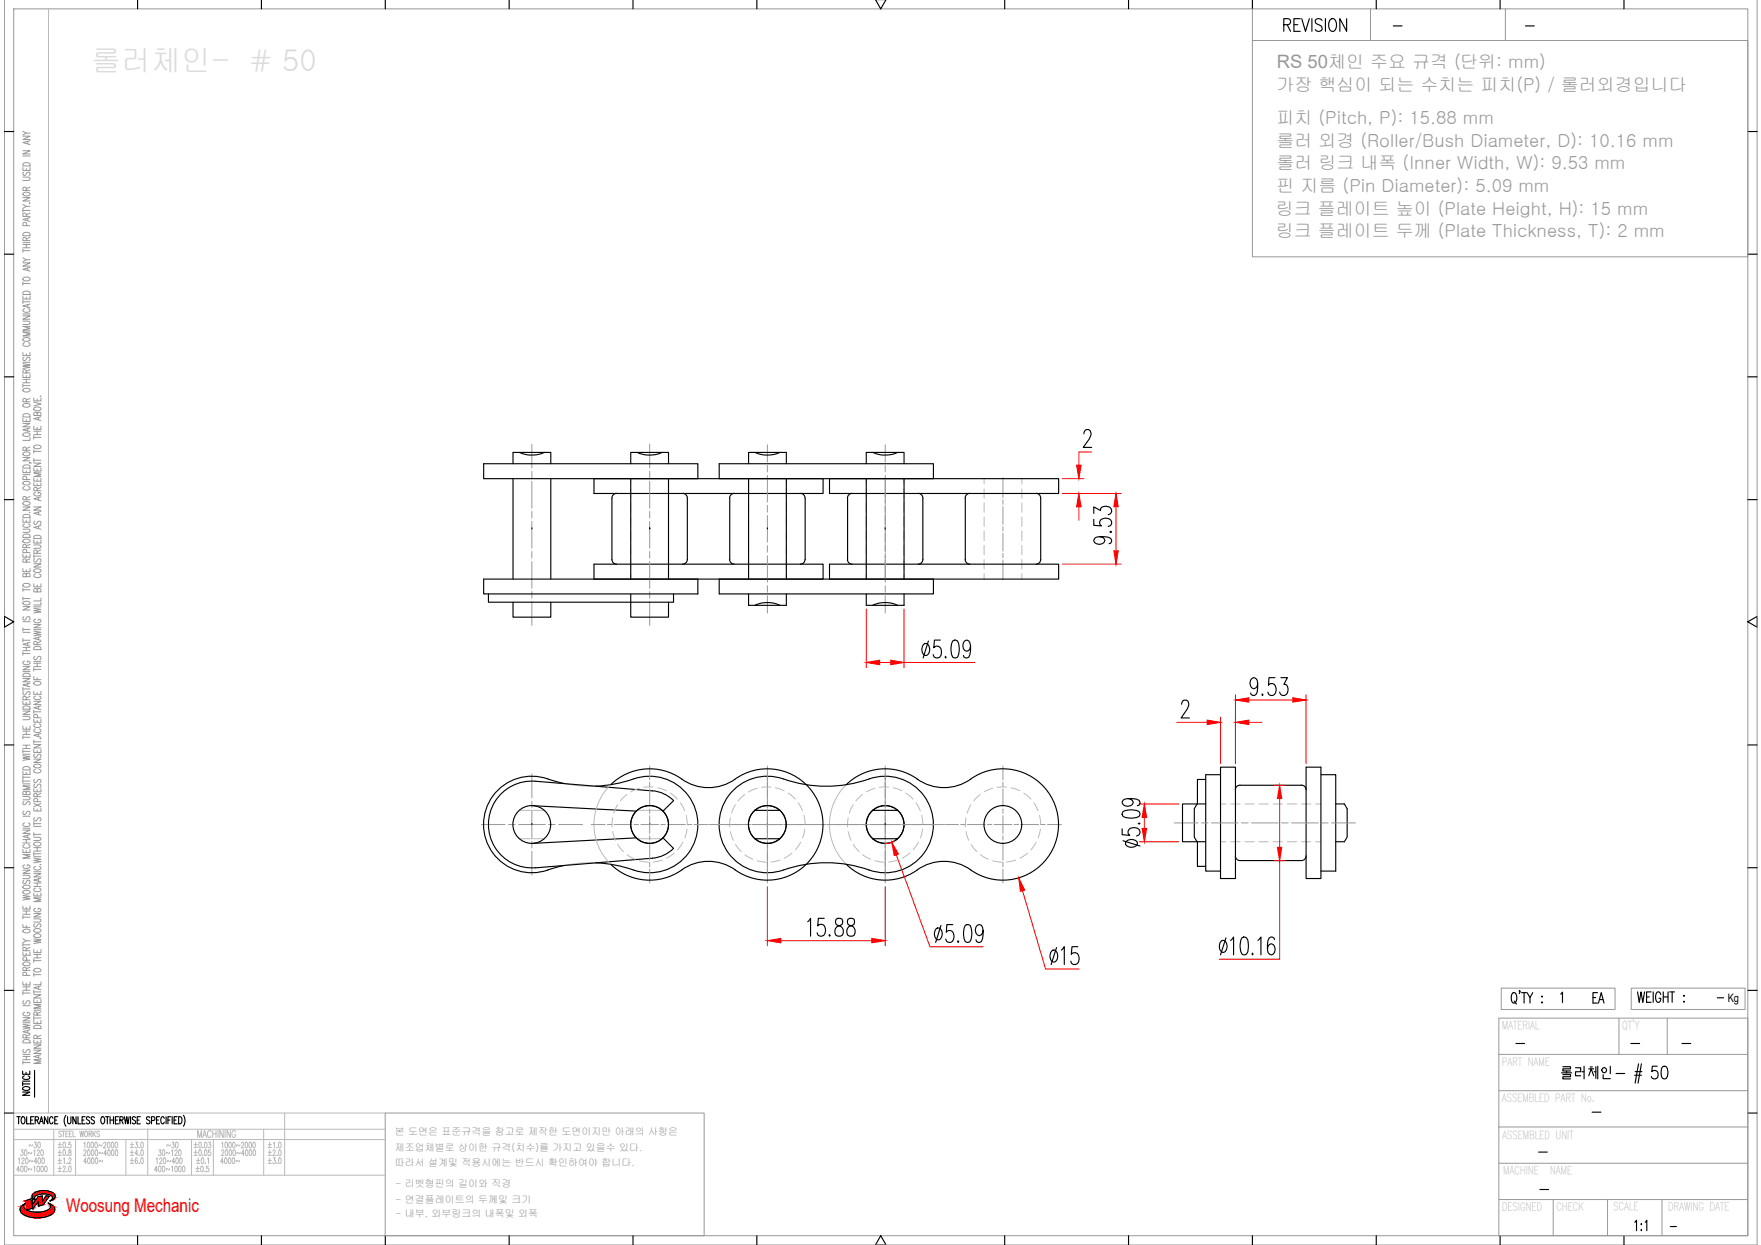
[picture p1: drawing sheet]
<svg xmlns="http://www.w3.org/2000/svg" width="297mm" height="210mm" viewBox="0 0 297 210" stroke-linecap="round" stroke-linejoin="round" font-family="sans-serif">
<defs><g id="words">
<text font-size="4.9" x="267.8" y="170.4">EA</text>
<text font-size="3.2" fill="#f00" x="11.1" y="204.3">Woosung Mechanic</text>
<text font-size="3.1" fill="#989898" x="215.4" y="11.5">RS 50체인 주요 규격 (단위: mm)</text>
<g font-size="3" fill="#989898">
<text x="215.3" y="15.3">가장 핵심이 되는 수치는 피치(P) / 롤러외경입니다</text>
<text x="215.3" y="20.9">피치 (Pitch, P): 15.88 mm</text>
<text x="215.3" y="24.7">롤러 외경 (Roller/Bush Diameter, D): 10.16 mm</text>
<text x="215.3" y="28.5">롤러 링크 내폭 (Inner Width, W): 9.53 mm</text>
<text x="215.3" y="32.3">핀 지름 (Pin Diameter): 5.09 mm</text>
<text x="215.2" y="36.2">링크 플레이트 높이 (Plate Height, H): 15 mm</text>
<text x="215.2" y="40">링크 플레이트 두께 (Plate Thickness, T): 2 mm</text>
</g>
<g font-size="2.6">
<text x="234.2" y="5.6">-</text>
<text x="256.5" y="5.6">-</text>
<text x="288.9" y="169.3">-</text>
<text x="254.7" y="177.1">-</text>
<text x="274.1" y="177.1">-</text>
<text x="282.9" y="177.1">-</text>
<text x="267.8" y="188.7">-</text>
<text x="258.6" y="195.4">-</text>
<text x="258.9" y="201.8">-</text>
<text x="280.8" y="208.1">-</text>
</g>
<text font-size="2" x="291.4" y="169">Kg</text>
<g font-size="1.7" fill="#989898">
<text x="66.6" y="191.4">본 도면은 표준규격을 참고로 제작한 도면이지만 아래의 사항은</text>
<text x="66.6" y="194.1">제조업체별로 상이한 규격(치수)를 가지고 있을수 있다.</text>
<text x="66.6" y="196.6">따라서 설계및 적용시에는 반드시 확인하여야 합니다.</text>
<text x="66.7" y="200.2">- 리벳형핀의 길이와 직경</text>
<text x="66.7" y="202.8">- 연결플레이트의 두께및 크기</text>
<text x="66.7" y="205.2">- 내부, 외부링크의 내폭및 외폭</text>
</g>
</g></defs>
<!-- layer: 0 -->
<g fill="none" stroke="#989898" stroke-width=".17">
<path d="M.7 -.1v210h295.7v-210M2.3 1.5h292.5v206.8h-292.5zM211.3 1.5v5.3h83.5M211.3 6.8h83.5v36.5h-83.5zM231.2 1.5v5.3M253.9 1.5v5.3M3.9 33.3h1.2l-1.2 .6h1.2M3.9 29.9h.8l.4 .2-.2 .3h-1M3.9 28.2v.5h1.2v-.5M3.9 25.4h1.2l-1.2 .6h1.2M3.9 23h1.2l-1.2 .5h1.2M3.9 35.2v.6"/>
<path d="M3.9 35.5h1.2M3.9 34.5l.5 .3M3.9 26.3h1.2M3.9 22.1l.5 .4M3.9 39.3a.82 .82 0 0 1 1.2 .1v.3h-1.2zM3.9 32.5a.91 .91 0 0 1 1.2 .1 .64 .64 0 0 1-.6 .4 .64 .64 0 0 1-.6-.4zM3.9 27.6a.84 .84 0 0 1 1.2 .1v.3h-1.2zM4 29l-.1 .4 .1 .2 .3-.1a.52 .52 0 0 1 .7-.4l.1 .3-.2 .2M4.4 36.5v-.5h-.4l-.1 .5h1.2M4.4 32.1l-.1-.5h-.4v.5h1.2M4.4 28.4v.3M4.5 38.1l-.1-.5-.1-.1-.4 .1v.5h1.2"/>
<path d="M4.7 23.8v.4M4.7 36.8v.4M5 34.2v.1zM5.1 36.7l-1.2 .3 1.2 .3M5.1 34.8h-.7l-.5 .3M5.1 23.7l-1.2 .3 1.2 .4M5.1 22.5h-.7l-.5 .3M5.1 35.9l-.7 .3M5.1 31.6l-.7 .2M3.9 59.4v.6h1.2v-.6M3.9 54.1h.8l.4 .3-.2 .3h-1M3.9 53.2h1.2l-1.2 .6h1.2"/>
<path d="M3.9 49.9v.5h1.2v-.5M3.9 44.3h1.2l-1.2 .6h1.2M3.9 42v.5M3.9 47.5v.6M3.9 50.6v.6M3.9 52.9h1.2M3.9 50.9h1.2M3.9 47.8h1.2M3.9 43.5l.5 .3M3.9 42.3h1.2M3.9 41.8h1.2M3.9 41.2h1.2"/>
<path d="M3.9 40.9h1.2M3.9 57.1a.91 .91 0 0 1 1.2 0 .69 .69 0 0 1-1.2 .3zM3.9 49.2a.82 .82 0 0 1 1.2 .2v.2h-1.2zM3.9 46.9a.71 .71 0 0 1 1.2 .2 .7 .7 0 0 1-1.2-.1zM4.2 57.8a.32 .32 0 0 0-.3 .4 .32 .32 0 0 0 .4 .2h.3a.32 .32 0 0 0 .5-.2 .32 .32 0 0 0-.3-.4M4.2 52a.32 .32 0 0 0-.3 .5 .32 .32 0 0 0 .4 .2h.3a.32 .32 0 0 0 .5-.2 .32 .32 0 0 0-.3-.5M4.4 40.6v-.5h-.4l-.1 .5h1.2M4.4 41.2v.6M4.4 50.1v.3M4.4 59.6v.4M4.7 45.2v.4M4.7 51.4v.4"/>
<path d="M5.1 56h-1.2l1.2 .3-1.2 .3h1.2M5.1 55h-1.2l1.2 .3-1.2 .4h1.2M5.1 51.3l-1.2 .3 1.2 .3M5.1 45.1l-1.2 .3 1.2 .3M5.1 43.8h-.7l-.5 .3M5.1 40l-.7 .3M3.9 79.2v.5h1.2v-.5M3.9 77.1h1.2l-1.2 .6h1.2M3.9 73.2a.72 .72 0 0 1 1.2 .2 .87 .87 0 0 1-1.2 0zM3.9 71.4h1.2l-1.2 .6h1.2M3.9 70.5v.6h1.2v-.6M3.9 63.1v.5h1.2v-.5"/>
<path d="M3.9 61.3l1.2 .2-1.2 .2 1.2 .2-1.2 .2M3.9 64.7v.6M3.9 65h1.2M3.9 64.5h1.2M3.9 64h1.2M3.9 61.1h1.2M3.9 78.5a.84 .84 0 0 1 1.2 .1v.3h-1.2zM3.9 76.4a.71 .71 0 0 1 1.2 .2 .7 .7 0 0 1-1.2-.2zM3.9 69.9a.79 .79 0 0 1 1.2 .1v.3h-1.2zM3.9 68.2a.91 .91 0 0 1 1.2 .1 .69 .69 0 0 1-1.2 .2zM3.9 65.6a.74 .74 0 0 1 1.2 .2 .7 .7 0 0 1-1.2-.1zM4 60.2a.29 .29 0 0 0-.1 .5 .29 .29 0 0 0 .5-.1l.1-.2a.31 .31 0 0 1 .5-.1 .31 .31 0 0 1-.1 .5"/>
<path d="M4.4 75.9v-.5h-.5v.5h1.2M4.4 67.7v-.4l-.4-.1-.1 .5h1.2M4.4 62.9v-.5h-.5v.5h1.2M4.4 63.3v.3M4.4 64v.5M4.4 70.8v.3M4.4 79.4v.3M4.7 72.3v.4M5 78l.3 .1M5.1 73.8v.4h-1.2M5.1 72.2l-1.2 .3 1.2 .3M5.1 75.4l-.7 .2"/>
<path d="M5.1 67.2l-.7 .3M5.1 62.3l-.7 .3M5.7 78.9v.5h1.2v-.5M5.7 78.1h1.2l-1.2 .5h1.2M5.7 71.9v.5h1.2v-.5M5.7 67.8l1.2 .3-1.2 .3M5.7 67.1v.5h1.2v-.5M5.7 73.5v.5M5.7 75.8v.6M5.7 77.3v.6M5.7 77.6h1.2M5.7 76.1h1.2"/>
<path d="M5.7 73.7h1.2M5.7 73.3h1.2M5.7 72.7h1.2M5.8 75.2a.71 .71 0 0 1 1.1 .2 .73 .73 0 0 1-1.2-.1zM5.8 68.8a.91 .91 0 0 1 1.1 0 .69 .69 0 0 1-1.1 .3zM6.3 69.7l.2-.2h.3l.1 .2v.4h-1.2l.1-.6 .4 .1 .1 .5M6.3 67.3v.3M6.3 72.1v.3M6.3 72.7v.6M6.3 79.1v.3M6.5 70.4v.4M6.8 66.8h.1z"/>
<path d="M6.9 79.7h-1.2l1.2 .3-1.2 .4h1.2M6.9 70.3l-1.2 .3 1.2 .3M3.9 95.9v.5h1.2v-.5M3.9 93.4v.5h1.2v-.5M3.9 89.2h1l.2 .2-.2 .3-1 .1M3.9 87.5v.5h1.2v-.5M3.9 85.5h1.2l-1.2 .5h1.2M3.9 99.2v.5M3.9 99.4h1.2M3.9 80h1.2M3.9 98.5a.91 .91 0 0 1 1.2 .1 .64 .64 0 0 1-.6 .4 .64 .64 0 0 1-.6-.4zM3.9 91.1a.71 .71 0 0 1 1.2 .2 .73 .73 0 0 1-1.2-.2z"/>
<path d="M3.9 90.2a.79 .79 0 0 1 1.2 .1v.3h-1.2zM3.9 86.9a.82 .82 0 0 1 1.2 .1v.3h-1.2zM3.9 84.7a.91 .91 0 0 1 1.2 .1 .64 .64 0 0 1-.6 .4 .64 .64 0 0 1-.6-.4zM3.9 81.3a.91 .91 0 0 1 1.2 .1 .64 .64 0 0 1-.6 .4 .64 .64 0 0 1-.6-.4zM4.2 88.3a.32 .32 0 0 0-.3 .4 .32 .32 0 0 0 .4 .2h.3a.32 .32 0 0 0 .5-.2 .32 .32 0 0 0-.3-.4M4.2 82a.32 .32 0 0 0-.3 .4 .32 .32 0 0 0 .4 .2h.3a.32 .32 0 0 0 .5-.2 .32 .32 0 0 0-.3-.4M4.4 96.9l.3-.2h.3l.1 .2v.3h-1.2l.1-.5h.4v.5M4.4 94.8v-.5l-.4-.1-.1 .6h1.2M4.4 92.3l-.1-.5-.4 .1v.4h1.2M4.4 84.3v-.5l-.4-.1-.1 .6h1.2M4.4 87.7v.3M4.4 93.6v.3"/>
<path d="M4.4 96.1v.3M4.5 93.2l-.1-.5h-.5v.5h1.2M4.5 80.8l-.1-.4-.1-.1-.4 .1v.4h1.2M5 86.4h.1M5.1 94.2l-.7 .3M5.1 91.8l-.7 .2M5.1 83.7l-.7 .3M5.7 98.4v.5h1.2v-.5M5.7 95.1h1.2l-1.2 .5h1.2M5.7 91.9h.9l.3 .2-.2 .3h-1M5.7 91v.6h1.2v-.6M5.7 85.5h1.2l-1.2 .5h1.2"/>
<path d="M5.7 81.4v.5h1.2v-.5M5.7 80.6v.5h1.2v-.5M5.7 93.5v.6M5.7 93.8h1.2M5.8 96a.91 .91 0 0 1 1.1 .1 .64 .64 0 0 1-.6 .4 .64 .64 0 0 1-.6-.4zM5.8 90.4a.79 .79 0 0 1 1.1 .1v.3h-1.2zM5.9 94.2a.29 .29 0 0 0-.2 .5 .29 .29 0 0 0 .5-.1l.1-.2a.31 .31 0 0 1 .5-.1 .31 .31 0 0 1-.1 .5M5.9 87.9l-.2 .2 .2 .3 .3-.1 .1-.3a.3 .3 0 0 1 .5-.1 .3 .3 0 0 1-.1 .5M6 96.8a.32 .32 0 0 0-.3 .4 .32 .32 0 0 0 .5 .2h.2a.32 .32 0 0 0 .5-.2 .32 .32 0 0 0-.3-.4M6 83a.32 .32 0 0 0-.3 .4 .32 .32 0 0 0 .5 .2h.2a.34 .34 0 0 0 .5-.3 .34 .34 0 0 0-.5-.3v.2M6.3 99.4l.2-.2 .3 .1 .1 .1v.4h-1.2l.1-.5h.4l.1 .5M6.3 93.3l-.1-.5h-.4l-.1 .5h1.2"/>
<path d="M6.3 82.7l-.1-.5h-.4l-.1 .5h1.2M6.3 80.8v.3M6.3 81.6v.3M6.3 91.2v.4M6.3 98.6v.3M6.5 83.9v.4M6.5 86.4v.4M6.5 88.7v.4M6.9 88.6l-1.2 .3 1.2 .3M6.9 86.2l-1.2 .3 1.2 .4M6.9 83.8l-1.2 .3 1.2 .3M6.9 92.7l-.6 .3"/>
<path d="M6.9 82.2l-.6 .3M3.9 119.9h1.2l-1.2 .6h1.2M3.9 118.2v.5h1.2v-.5M3.9 114.4h1.2l-1.2 .5h1.2M3.9 112.3h1.2l-1.2 .6h1.2M3.9 102.3h1.2l-1.2 .5h1.2M3.9 100.6v.6M3.9 105.8v.6M3.9 107.6v.6M3.9 109.9v.6M3.9 115.9v.5M3.9 116.2h1.2"/>
<path d="M3.9 113.2h1.2M3.9 110.2h1.2M3.9 109.7h1.2M3.9 109.1h1.2M3.9 107.9h1.2M3.9 106.6h1.2M3.9 106.1h1.2M3.9 104.8h1.2M3.9 100.9h1.2M3.9 119.2a.84 .84 0 0 1 1.2 .1v.3h-1.2zM3.9 113.7a.82 .82 0 0 1 1.2 .1v.3h-1.2zM3.9 101.5a.91 .91 0 0 1 1.2 .1 .69 .69 0 0 1-1.2 .2z"/>
<path d="M4 116.6a.29 .29 0 0 0-.1 .5 .29 .29 0 0 0 .5-.1l.1-.2a.31 .31 0 0 1 .5-.1 .31 .31 0 0 1-.1 .5M4 104a.29 .29 0 0 0-.1 .4 .29 .29 0 0 0 .5 0l.1-.3a.31 .31 0 0 1 .5-.1 .31 .31 0 0 1-.1 .5M4.2 111.5a.32 .32 0 0 0-.3 .4 .32 .32 0 0 0 .4 .2h.3a.34 .34 0 0 0 .5-.3 .34 .34 0 0 0-.5-.3v.2M4.4 118v-.5l-.4-.1-.1 .6h1.2M4.4 109.1v.6M4.4 118.4v.3M4.7 108.4v.4M4.7 115.3v.4M5.1 115.2l-1.2 .3 1.2 .3M5.1 108.3l-1.2 .3 1.2 .3M5.1 117.4l-.7 .3M5.7 118.2h1.2l-1.2 .6h1.2"/>
<path d="M5.7 116.6v.5h1.2v-.5M5.7 114.1v.5h1.2M5.7 106.4l1.2 .2-1.2 .2 1.2 .2-1.2 .2M5.7 105.3h1.2l-1.2 .5h1.2M5.7 102.5l1.2 .3-1.2 .1 1.2 .3-1.2 .1M5.7 112.6v.5M5.7 119.7v.6M5.7 112.9h1.2M5.7 112.4h1.2M5.7 111.8h1.2M5.7 111.5h1.2M5.7 106.2h1.2"/>
<path d="M5.7 102.3h1.2M5.8 115a.71 .71 0 0 1 1.1 .3 .7 .7 0 0 1-1.2-.2zM5.8 109.1a.84 .84 0 0 1 1.1 .2v.2h-1.2zM5.9 110.7a.29 .29 0 0 0-.2 .4 .29 .29 0 0 0 .5 0l.1-.3a.31 .31 0 0 1 .5-.1 .31 .31 0 0 1-.1 .5M6 117.4a.32 .32 0 0 0-.3 .4 .32 .32 0 0 0 .5 .2h.2a.32 .32 0 0 0 .5-.2 .32 .32 0 0 0-.3-.4M6 104.4a.32 .32 0 0 0-.3 .4 .32 .32 0 0 0 .5 .2h.2a.33 .33 0 0 0 .5-.3 .33 .33 0 0 0-.5-.3v.2M6.3 108.7l-.1-.5h-.4l-.1 .5h1.2M6.3 111.8v.6M6.3 114.3v.3M6.3 116.7v.4M6.5 107.5v.4M6.5 119.1v.4"/>
<path d="M6.9 119l-1.2 .3 1.2 .3M6.9 107.3l-1.2 .3 1.2 .4M6.9 101.5v.5h-1.2M6.9 100.8v.5h-1.2M6.9 108.1l-.6 .3M3.9 139.9h1.2l-1.2 .6h1.2M3.9 134.3h.8l.4 .2-.2 .3h-1M3.9 130v.6h1.2v-.6M3.9 127.4l1.2 .2-1.2 .2 1.2 .2-1.2 .2M3.9 122.4v.6h1.2v-.6M3.9 120.8h.8l.4 .2-.2 .3h-1M3.9 124v.6"/>
<path d="M3.9 126.4v.6M3.9 130.8v.5M3.9 131.4v.6M3.9 139.6h1.2M3.9 137.6h1.2M3.9 132.2h1.2M3.9 131.7h1.2M3.9 131h1.2M3.9 127.2h1.2M3.9 126.7h1.2M3.9 126.2h1.2M3.9 125.6h1.2"/>
<path d="M3.9 124.3h1.2M3.9 123.8h1.2M3.9 123.3h1.2M3.9 129.4a.82 .82 0 0 1 1.2 .1v.3h-1.2zM4 136.8a.29 .29 0 0 0-.1 .4 .29 .29 0 0 0 .5 0l.1-.3a.31 .31 0 0 1 .5-.1 .31 .31 0 0 1-.1 .5M4 135.1l-.1 .2 .1 .4 .3-.1 .2-.3a.3 .3 0 0 1 .5-.1 .3 .3 0 0 1-.1 .5M4.2 138.7a.32 .32 0 0 0-.3 .4 .32 .32 0 0 0 .4 .3h.3a.32 .32 0 0 0 .5-.3 .32 .32 0 0 0-.3-.4M4.4 133.6l.3-.2h.3l.1 .2v.4h-1.2l.1-.6 .4 .1v.5M4.4 122.6v.4M4.4 123.3v.5M4.4 125.6v.6M4.4 130.2v.4"/>
<path d="M5.1 132.5h-1.2l1.2 .3-1.2 .3h1.2M5.7 136.2v.5h1.2v-.5M5.7 133v.5h1.2v-.5M5.7 128h1.2l-1.2 .6h1.2M5.7 126.3v.6h1.2v-.6M5.7 125.5h1.2l-1.2 .6h1.2M5.7 121.3v.5h1.2v-.5M5.7 124.8v.5M5.7 138.6v.5M5.7 139.3h1.2M5.7 138.9h1.2M5.7 135.5l1.2 .5"/>
<path d="M5.7 125.1h1.2M5.7 120h1.2M5.8 129a.91 .91 0 0 1 1.1 .1 .69 .69 0 0 1-1.1 .2zM5.9 137.9a.29 .29 0 0 0-.2 .4 .29 .29 0 0 0 .5 0l.1-.3a.31 .31 0 0 1 .5-.1 .31 .31 0 0 1-.1 .5M5.9 132.2l-.2 .4a.26 .26 0 0 0 .2 .2 .26 .26 0 0 0 .3-.2l.1-.2a.31 .31 0 0 1 .5-.1 .31 .31 0 0 1-.1 .5M5.9 131.4a.29 .29 0 0 0-.2 .5 .29 .29 0 0 0 .5-.1l.1-.2a.31 .31 0 0 1 .5-.1 .31 .31 0 0 1-.1 .5M5.9 127.1a.29 .29 0 0 0-.2 .5 .29 .29 0 0 0 .5-.1l.1-.2a.31 .31 0 0 1 .5-.1 .31 .31 0 0 1-.1 .5M6 129.7a.32 .32 0 0 0-.3 .4 .32 .32 0 0 0 .5 .2h.2a.32 .32 0 0 0 .5-.2 .32 .32 0 0 0-.3-.4M6 122.9a.32 .32 0 0 0-.3 .4 .32 .32 0 0 0 .5 .2h.2a.32 .32 0 0 0 .5-.2 .32 .32 0 0 0-.3-.4M6 122a.32 .32 0 0 0-.3 .5 .32 .32 0 0 0 .5 .2h.2a.32 .32 0 0 0 .5-.2 .32 .32 0 0 0-.3-.5M6.3 134.3l-.1-.4-.4-.1-.1 .5h1.2M6.3 121.4v.4"/>
<path d="M6.3 126.5v.4M6.3 133.2v.3M6.3 136.4v.3M6.3 135.2v-.5l-.2-.1-.3 .1-.1 .5h1.2M6.3 121v-.5h-.5l-.1 .5h1.2M6.5 123.8v.4M6.8 124.5h.1zM6.9 123.6l-1.2 .4 1.2 .3M6.9 135.5l-1.2 .5M6.9 133.8l-.6 .2M3.9 155.8v.6h1.2M3.9 152.8v.5h1.2v-.5"/>
<path d="M3.9 151l1.2 .1-1.2 .2 1.2 .2-1.2 .2M3.9 149.5a.72 .72 0 0 1 1.2 .1 .87 .87 0 0 1-1.2 0zM3.9 147.6h.8l.4 .2-.2 .3h-1M3.9 146.7h1.2l-1.2 .5h1.2M3.9 143.2v.5h1.2v-.5M3.9 154.4v.5M3.9 159v.6M3.9 159.3h1.2M3.9 158.3l.5 .3M3.9 154.6h1.2M3.9 154.1h1.2M3.9 153.6h1.2"/>
<path d="M3.9 142.1h1.2M3.9 141.6h1.2M3.9 156.8a.91 .91 0 0 1 1.2 .1 .64 .64 0 0 1-.6 .4 .64 .64 0 0 1-.6-.4zM3.9 150.3a.91 .91 0 0 1 1.2 0 .64 .64 0 0 1-.6 .5 .64 .64 0 0 1-.6-.5zM4 148.4a.29 .29 0 0 0-.1 .5 .29 .29 0 0 0 .5-.1l.1-.2a.31 .31 0 0 1 .5-.1 .31 .31 0 0 1-.1 .5M4.2 145.8a.32 .32 0 0 0-.3 .4 .32 .32 0 0 0 .4 .2h.3a.33 .33 0 0 0 .5-.3 .33 .33 0 0 0-.5-.3v.2M4.2 142.4a.32 .32 0 0 0-.3 .4 .32 .32 0 0 0 .4 .2h.3a.32 .32 0 0 0 .5-.2 .32 .32 0 0 0-.3-.4M4.4 141.6v.5M4.4 143.4v.3M4.4 152.9v.4M4.4 153.6v.5M4.4 156v.4"/>
<path d="M4.7 140.8v.4M5.1 158.6h-.7l-.5 .3M5.1 144.1h-1.2l1.2 .3-1.2 .3h1.2M5.1 140.7l-1.2 .3 1.2 .4M5.1 159.7l-.7 .3M5.7 158.3l1.2 .2-1.2 .2 1.2 .2-1.2 .2M5.7 154.9h.9l.3 .2-.2 .3-1 .1M5.7 154h1.2l-1.2 .6h1.2M5.7 150.5v.6h1.2v-.6M5.7 147.3h1.2l-1.2 .5h1.2M5.7 144.7l1.2 .2-1.2 .2 1.2 .2-1.2 .2M5.7 141.2h.9l.3 .2-.2 .3h-1"/>
<path d="M5.7 140.4v.5M5.7 143.7v.5M5.7 149.5h1.2M5.7 148.9h1.2M5.7 147h1.2M5.7 144.4h1.2M5.7 143.9h1.2M5.7 143.5h1.2M5.7 142.9h1.2M5.7 140.7h1.2M5.8 157.6a.71 .71 0 0 1 1.1 .2 .7 .7 0 0 1-1.2-.1zM5.8 156.7a.71 .71 0 0 1 1.1 .2 .7 .7 0 0 1-1.2-.1z"/>
<path d="M5.8 142.1a.71 .71 0 0 1 1.1 .3 .7 .7 0 0 1-1.2-.2zM5.9 155.8l-.2 .1 .2 .4 .3-.1 .1-.3a.3 .3 0 0 1 .5-.1 .3 .3 0 0 1-.1 .5M6 153.1a.32 .32 0 0 0-.3 .4 .32 .32 0 0 0 .5 .2h.2a.34 .34 0 0 0 .5-.3 .34 .34 0 0 0-.5-.3v.2M6 149.7a.32 .32 0 0 0-.3 .4 .32 .32 0 0 0 .5 .2h.2a.32 .32 0 0 0 .5-.2 .32 .32 0 0 0-.3-.4M6 146.1a.32 .32 0 0 0-.3 .4 .32 .32 0 0 0 .5 .2h.2a.32 .32 0 0 0 .5-.2 .32 .32 0 0 0-.3-.4M6.3 142.9v.6M6.3 148.9v.6M6.3 150.7v.4M6.5 148.2v.4M6.8 145.8h.1zM6.9 151.4h-1.2l1.2 .3-1.2 .3h1.2M6.9 148.1l-1.2 .3 1.2 .3"/>
<path d="M3.9 172.7l1.2 .2-1.2 .2 1.2 .2-1.2 .2M3.9 171.6h1.2l-1.2 .5h1.2M3.9 165.5v.6h1.2v-.6M3.9 160.5v.6h1.2v-.6M3.9 179.1h1.2M3.9 167.1v.6M3.9 178.9v.5M3.9 178.7h1.2M3.9 178.1h1.2M3.9 177.8h1.2M3.9 172.4h1.2M3.9 169.6h1.2"/>
<path d="M3.9 167.4h1.2M3.9 167h1.2M3.9 166.4h1.2M3.9 175.4a.82 .82 0 0 1 1.2 .1v.3h-1.2zM3.9 162.3a.71 .71 0 0 1 1.2 .3 .7 .7 0 0 1-1.2-.2zM4 176.9l-.1 .2 .1 .4 .3-.1 .2-.3a.3 .3 0 0 1 .5-.1 .3 .3 0 0 1-.1 .5M4 168.7a.29 .29 0 0 0-.1 .5 .29 .29 0 0 0 .5-.1l.1-.2a.31 .31 0 0 1 .5-.1 .31 .31 0 0 1-.1 .5M4.2 170.7a.32 .32 0 0 0-.3 .4 .32 .32 0 0 0 .4 .2h.3a.33 .33 0 0 0 .5-.3 .33 .33 0 0 0-.5-.3v.2M4.4 175v-.5l-.4-.1-.1 .6h1.2M4.4 163.6v-.5h-.4l-.1 .5h1.2M4.4 160.3v-.5h-.4l-.1 .5h1.2M4.4 160.7v.4"/>
<path d="M4.4 165.7v.4M4.4 166.4v.6M4.4 178.1v.6M4.5 164.5l-.1-.5h-.5v.5h1.2M4.5 161.9l-.1-.5-.1-.1-.4 .1v.5h1.2M4.7 173.7v.4M5.1 173.6l-1.2 .3 1.2 .4M5.1 174.4l-.7 .3M5.1 163.1l-.7 .2M5.7 177.1h1.2l-1.2 .5h1.2M5.7 176.2h1.2l-1.2 .5h1.2M5.7 175.3v.5h1.2v-.5"/>
<path d="M5.7 172v.6h1.2v-.6M5.7 168.5v.5h1.2v-.5M5.7 167.7h1.2l-1.2 .6h1.2M5.7 160.1v.5h1.2v-.5M5.7 171.6h1.2M5.7 161.7v.6M5.7 164.1v.5M5.7 166.9v.6M5.7 171.4v.5M5.7 170.3h1.2M5.7 167.2h1.2M5.7 164.3h1.2"/>
<path d="M5.7 162h1.2M5.7 161.5h1.2M5.7 160.9h1.2M5.8 173a.82 .82 0 0 1 1.1 .1v.3h-1.2zM5.8 163.4a.71 .71 0 0 1 1.1 .3 .87 .87 0 0 1-1.2 0zM6.3 175.1l-.1-.5h-.4l-.1 .5h1.2M6.3 171.1l-.1-.4-.4-.1-.1 .5h1.2M6.3 160.3v.3M6.3 160.9v.6M6.3 168.7v.3M6.3 172.2v.4M6.3 175.5v.3"/>
<path d="M6.5 166.3v.4M6.5 177.9v.4M6.9 178.7h-1.2l1.2 .3-1.2 .3h1.2M6.9 177.8l-1.2 .3 1.2 .3M6.9 169.3h-1.2l1.2 .4-1.2 .3h1.2M6.9 166.2l-1.2 .3 1.2 .4M6.9 165.5v.5h-1.2M6.9 174.5l-.6 .3M6.9 170.6l-.6 .3M252.8 177.8h42M252.8 171.7h42v36.6h-42zM253.2 166.6h19.2v3.6h-19.2z"/>
<path d="M273.1 171.7v6.1M275.2 166.6h19.2v3.6h-19.2zM281.2 171.7v6.1M65 187.7h53.8v20.6h-53.8zM252.8 196.1h42M252.8 183.9h42M252.8 190h42M252.8 202.2h42M262 202.2v6.1M271.2 202.2v6.1M280.3 202.2v6.1"/>
</g>
<g fill="none" stroke="#000" stroke-width=".19">
<path d="M23.2 -.1v1.6M44.1 -.1v1.6M65 -.1v1.6M85.9 -.1v1.6M106.8 -.1v1.6M127.7 -.1v1.6M147.7 -.1l.9 1.6 .9-1.6M169.5 -.1v1.6M190.4 -.1v1.6M211.3 -.1v1.6M232.1 -.1v1.6M253 -.1v1.6"/>
<path d="M273.9 -.1v1.6M216.5 4.2h.8a.52 .52 0 0 0 .4-.5 .52 .52 0 0 0-.4-.6h-.8v2.2M217.1 4.2l.6 1.1M218.3 4.2h.6M219.3 3.1h-1v2.2h1M219.6 3.1l.6 2.2 .7-2.2M221.3 3.1v2.2M223 3.4a.58 .58 0 0 0-.7-.3 .58 .58 0 0 0-.4 .8l.8 .4a.53 .53 0 0 1 .3 .5 .53 .53 0 0 1-.4 .5h-.3l-.4-.3M223.6 3.1v2.2M224.5 3.3l.1-.2a.93 .93 0 0 1 .8 1.4l-.1 .3a.57 .57 0 0 1-.5 .5 .57 .57 0 0 1-.6-.5 1.47 1.47 0 0 1 .3-1.5zM227.1 3.1v2.2l-1.1-2.2v2.2M.7 22.2h1.6"/>
<path d="M294.8 22.2h1.6M.7 42.9h1.6M294.8 42.9h1.6M.7 63.5h1.6M81.6 78.2h36.1v2.5h-36.1zM86.5 78.2v-1.9h6.4v1.9M87.6 76.3a5.2 5.2 0 0 0 4.2 0M106.4 78.2v-1.9h6.4v1.9M107.5 76.3a5.2 5.2 0 0 0 4.2 0M121.3 78.2h36.1v2.5h-36.1zM126.3 78.2v-1.9h6.3v1.9M127.3 76.3a5.2 5.2 0 0 0 4.3 0"/>
<path d="M146.1 78.2v-1.9h6.4v1.9M147.2 76.3a5.2 5.2 0 0 0 4.2 0M294.8 63.5h1.6M.7 84.2h1.6M81.6 97.6h36.1v2.5h-36.1zM86.5 80.7v16.9M92.9 80.7v16.9M106.4 80.7v16.9M112.8 80.7v16.9M121.3 97.6h36.1v2.5h-36.1zM126.3 80.7v16.9M132.6 80.7v16.9"/>
<path d="M146.1 80.7v16.9M152.5 80.7v16.9M294.8 84.2h1.6M.7 103.9l1.6 .9-1.6 .9zM82.4 100.1v1.4h31.2v-1.4M86.5 101.5v2.5h6.4v-2.5M106.4 100.1v3.9h6.4v-2.5M126.3 100.1v2h6.3v-2M127.3 102.1a5 5 0 0 1 4.3 0M146.1 100.1v2h6.4v-2M147.2 102.1a5 5 0 0 1 4.2 0M294.8 104.8l1.6-.9v1.8z"/>
<path d="M.7 125.6h1.6M201.9 135.5l-.4 .8v4.8l.4 .8M203.4 135.5h-3.9v6.4h3.9M203.4 131.4h-1.4v4.1M205.9 129.3h2.5v18.8h-2.5zM205.9 130.6h-2.5v16.3h2.5M209.2 132.4a.79 .79 0 0 0-.8 .8M209.2 132.4h10.3M219.5 132.4a.79 .79 0 0 1 .8 .8M220.3 129.3h2.5v18.8h-2.5zM222.8 130.6h2.5v16.3h-2.5M225.3 135.5h1.5l.4 .8v4.8l-.4 .8h-1.5"/>
<path d="M294.8 125.6h1.6M.7 146.3h1.6M202 141.9v4.2h1.4M208.4 144.3a.79 .79 0 0 0 .8 .8h10.3a.79 .79 0 0 0 .8-.8M294.8 146.3h1.6M.7 167h1.6M255.2 167.4h.1a.77 .77 0 0 1 .5 1v.3a.41 .41 0 0 1-.4 .4 .41 .41 0 0 1-.4-.4l-.1-.7zM255.4 168.8l.4 .5M256.4 167.1l-.1 .1v-.1v-.1l.1 .1-.1 .4M256.7 167.4h.8M257.1 167.4v1.7M257.6 167.4l.5 .8v.9"/>
<path d="M258.5 167.4l-.4 .8M260.1 168v.1zM260.1 168.9v.2zM263.3 167.6l.3-.3v1.7M263.6 179.8h1.3v.4h-1.3v.4h1.3M267.2 179.8v2.1M268.2 179.9h.4M269.2 179.8v2M269.5 179.8v2.1M271.6 179.8v1.2M276.2 167.2l.3 1.8 .3-1.8 .3 1.8 .3-1.8M276.4 179.4l-.6 3.2"/>
<path d="M276.9 179.4l-.6 3.2M277.7 168.1h.5M278.5 167.2h-.8v1.8h.8M278.9 167.2v1.8M279.5 179.8h-.8l-.1 .9a.63 .63 0 0 1 .8-.1 .63 .63 0 0 1 .3 .7 .59 .59 0 0 1-.5 .6 .59 .59 0 0 1-.7-.4M280.1 167.7a.4 .4 0 0 0-.4-.5 .4 .4 0 0 0-.4 .5v.9a.4 .4 0 0 0 .2 .3 .4 .4 0 0 0 .5 0l.1-.6h-.3M280.4 179.9l.4-.1a1.02 1.02 0 0 1 .5 1.2l-.2 .8-.4 .1a.99 .99 0 0 1-.5-1.2zM280.6 168.1h.8M280.6 167.2v1.8M281.4 167.2v1.8M281.7 167.2h.8M282.1 167.2v1.8"/>
<path d="M284 167.8v.2zM284 168.8v.2zM294.8 167h1.6M.7 187.7h1.6M2.8 188.3h.6M3.1 188.3v1.2M3.7 188.3h.1a.64 .64 0 0 1 .4 .6 .64 .64 0 0 1-.4 .6 .85 .85 0 0 1-.1-1.2zM3.8 184.1h1.2l-1.2 .6h1.2M3.8 180.6v.5h1.2v-.5M3.8 182.7h1.2M3.8 182.5v.5M3.8 182.3h1.2"/>
<path d="M3.9 183.4a.71 .71 0 0 1 1.1 .2 .7 .7 0 0 1-1.2-.2zM4.1 181.4a.32 .32 0 0 0-.3 .4 .32 .32 0 0 0 .5 .2l.7-.2v-.2l-.3-.2M4.4 180.8v.3M4.5 188.3v1.2h.5M5.2 188.8h.3M5.7 188.3h-.5v1.2h.5M5.8 180.5v4.5M5.9 188.8h.5l.1-.4-.6-.1v1.2M6.2 188.8l.3 .7M6.7 189.5l.3-1.2 .3 1.2M6.8 189.1h.4M8.1 188.3v1.2l-.6-1.2v1.2"/>
<path d="M8.9 188.5l-.2-.2a.64 .64 0 0 0-.4 .6 .64 .64 0 0 0 .4 .6l.2-.3M9.2 188.8h.4M9.7 188.3h-.5v1.2h.5M11.1 188a1.56 1.56 0 0 0 0 1.9M11.4 188.3v.8l.2 .4 .3-.2 .1-1M12.8 188.3v1.2l-.5-1.2v1.2M13.2 188.3v1.2h.4M13.9 188.8h.3M14.4 188.3h-.5v1.2h.5M15.1 188.4l-.2-.1-.3 .1 .1 .3 .4 .3v.3l-.2 .2-.3-.2M15.9 188.4l-.2-.1h-.3v.4l.4 .2 .1 .4-.2 .2-.3-.2M17.2 188.3h.1a.64 .64 0 0 1 .4 .6 .64 .64 0 0 1-.4 .6 .85 .85 0 0 1-.1-1.2z"/>
<path d="M17.8 188.3h.6M18.1 188.3v1.2M18.6 188.8h.5M18.6 188.3v1.2M19.1 188.3v1.2M19.5 188.8h.3M20 188.3h-.5v1.2h.5M20.2 188.8h.5l.1-.4-.6-.1v1.2M20.5 188.8l.3 .7M21 188.3l.2 1.2 .2-1.2 .2 1.2 .2-1.2M22 188.3v1.2M22.9 188.4l-.2-.1h-.3l-.1 .4 .5 .2 .1 .4-.2 .2-.4-.2"/>
<path d="M23.1 188.8h.4M23.7 188.3h-.6v1.2h.6M25.3 188.4a.29 .29 0 0 0-.5-.1 .29 .29 0 0 0 .1 .5l.3 .1 .1 .4-.2 .2-.4-.2M25.6 188.9l.4-.1 .1-.1-.1-.4h-.4v1.2M26.4 188.8h.3M26.9 188.3h-.5v1.2h.5M27.7 188.5l-.2-.2a.64 .64 0 0 0-.4 .6 .64 .64 0 0 0 .4 .6l.2-.3M28 188.3v1.2M28.3 188.8h.3M28.8 188.3h-.5v1.2M29 188.3v1.2M29.4 188.8h.3"/>
<path d="M29.9 188.3h-.5v1.2h.5M30.1 188.3a.64 .64 0 0 1 .6 .4 .64 .64 0 0 1-.2 .7l-.4 .1zM30.9 188a1.66 1.66 0 0 1 0 1.9M263.4 180.9h1.7M263.6 181.2h1.3v.3h-1.3v.4h1.3M264.3 180.6v.3M265.8 180h.8v.7h-.8v.7h.8M266.8 180.7h.4M268 181.4l.4-1.2 .4 1.2M268 180.2h.8M268.9 180.7h.3M270.4 181.2v.7h1.2"/>
<path d="M272.6 181h1.5M275.7 181.3h1.2M275.8 180.7h1.2M294.8 187.7h1.6M23.2 208.3v1.6M44.1 208.3v1.6M65 208.3v1.6M85.9 208.3v1.6M106.8 208.3v1.6M127.7 208.3v1.6M148.6 208.3l.9 1.6h-1.8zM169.5 208.3v1.6"/>
<path d="M190.4 208.3v1.6M211.3 208.3v1.6M232.1 208.3v1.6M253 208.3v1.6M273.9 208.3v1.6M275.7 206.1l.3-.4v1.8M276.8 206.3v.2zM276.8 207.3v.2zM277.5 206.1l.3-.4v1.8"/>
<circle cx="270.6" cy="180.5" r=".43"/>
</g>
<g fill="none" stroke="#bababa" stroke-width=".17">
<path d="M8.2 1.5v186.2M2.3 187.7h62.7v20.6M2.3 190.4h62.7M2.3 192.1h62.7M2.3 198.1h62.7M3.1 195.4l.2-.2v1M3.3 197.2h-.5l.3-.6v1M3.5 193.9h.4l-.2 .3a.26 .26 0 0 1 .2 .4 .26 .26 0 0 1-.4 0M3.6 196.7l.1-.1a.57 .57 0 0 1 0 1l-.2-.2zM3.7 195.4v-.1a.21 .21 0 0 1 .3 0 .21 .21 0 0 1 0 .3l-.4 .6h.5M4.2 196.7l.1-.1a.57 .57 0 0 1 0 1l-.2-.2zM4.2 193.9h.1a.59 .59 0 0 1 0 .9l-.2-.2z"/>
<path d="M4.4 195.3l.1-.1a.56 .56 0 0 1 0 1l-.2-.4zM5.4 197l-.1 .2-.4-.2-.1 .3M5.4 194.3l-.1 .2-.4-.2-.1 .3M5.5 193l-.1 .2-.4-.2-.1 .3M5.5 195.6l-.1 .3-.3-.3-.1 .3M5.7 196.8l.1-.2v1M5.7 194l.1-.1v.9M5.8 192.6h.3l-.2 .3a.27 .27 0 0 1 .3 .4 .27 .27 0 0 1-.5 .1M6.3 195.9h-.5l.3-.7v1M6.3 194.1v-.1a.21 .21 0 0 1 .3-.1 .21 .21 0 0 1 0 .3l-.4 .6h.5M6.3 196.7l.1-.1a.57 .57 0 0 1 0 1l-.2-.5zM6.5 192.6a.59 .59 0 0 1 0 .9l-.1-.4z"/>
<path d="M6.5 195.3l.1-.1a.56 .56 0 0 1 0 1l-.2-.4zM7 196.7l.1-.1a.54 .54 0 0 1 0 1l-.2-.5zM7 193.9h.1a.56 .56 0 0 1 0 .9l-.2-.4zM7.1 195.3l.1-.1a.59 .59 0 0 1 0 1l-.1-.2zM7.6 196.7l.1-.1a.57 .57 0 0 1 0 1l-.2-.2zM9.1 190.4v7.7M9.8 195.6h.6M9.8 196.1h.6M9.8 197h.6M9.8 197.5h.6M9.8 194.3h.6M9.8 194.8h.6"/>
<path d="M9.8 193h.6M9.8 193.5h.6M10.1 192.6v.8M10.1 193.9v.8M10.1 195.2v.8M10.1 196.6v.8M10.4 190.8l-.2-.1-.3 .1v.2l.5 .4-.2 .3-.3-.2M10.5 190.7h.4M10.6 196.8l.1-.1a.21 .21 0 0 1 .3 0 .21 .21 0 0 1 0 .3l-.4 .6h.5M10.7 195.4l.2-.2v1M10.7 193.9h.1a.59 .59 0 0 1 0 .9l-.2-.2zM10.7 192.6h.1a.59 .59 0 0 1 0 .9l-.2-.1z"/>
<path d="M10.7 190.7v1M11.1 191.2h.3M11.3 197.5h.1M11.3 193.4h.1M11.3 196.1v.1zM11.3 194.7v.1zM11.5 190.7h-.4v1h.4M11.6 195.4v-.1a.21 .21 0 0 1 .3 0 .21 .21 0 0 1 0 .3l-.3 .6h.4M11.6 193.9v.3a.31 .31 0 0 1 .4 .3 .31 .31 0 0 1-.4 .3 .4 .4 0 0 1 .3-.6v-.3zM11.7 196.7l.1-.1a.57 .57 0 0 1 0 1l-.2-.5zM11.7 191.2h.3M11.9 192.6h-.3v.4a.26 .26 0 0 1 .4 .2 .26 .26 0 0 1-.4 .2"/>
<path d="M12.1 190.7h-.4v1h.4M12.3 190.7v1h.4M12.7 192.1v6M13.5 190.7l.1 1 .2-1 .2 1 .1-1M14.1 192.8l.2-.2v.9M14.1 194.1l.1-.1a.21 .21 0 0 1 .3-.1 .21 .21 0 0 1 0 .3l-.4 .6h.4M14.4 190.7h.1a.51 .51 0 0 1 .3 .5 .51 .51 0 0 1-.3 .5 .7 .7 0 0 1-.1-1zM14.6 195.9h-.5l.3-.7v1M14.8 192.6h.1a.59 .59 0 0 1 0 .9l-.2-.4zM14.8 193.9h.1a.56 .56 0 0 1 0 .9l-.2-.4zM14.9 195.3l.1-.1a.59 .59 0 0 1 0 1l-.2-.4zM15 191.2l.4-.1v-.4h-.4v1"/>
<path d="M15.2 191.2l.3 .5M15.4 192.6h.1a.56 .56 0 0 1 0 .9l-.2-.4zM15.5 193.9h.1a.59 .59 0 0 1 0 .9l-.2-.2zM15.5 195.3l.1-.1a.59 .59 0 0 1 0 1l-.2-.2zM15.7 190.7v1M15.8 191.1l.3 .6M16.1 192.6h.1a.59 .59 0 0 1 0 .9l-.2-.1zM16.1 193.9h.1a.59 .59 0 0 1 0 .9l-.2-.4zM16.1 190.7l-.4 .6M16.2 195.3v-.1a.59 .59 0 0 1 0 1l-.1-.4zM16.8 190.8l-.2-.1-.3 .1v.2l.5 .4-.2 .3-.3-.2M17.2 193l-.1 .2-.4-.2v.3"/>
<path d="M17.3 194.3l-.1 .2-.4-.2-.1 .3M17.3 195.6l-.1 .3-.4-.3-.1 .3M17.5 192.8v-.1a.22 .22 0 0 1 .3-.1 .22 .22 0 0 1 .1 .3l-.5 .6h.5M18 194.5h-.5l.3-.6v.9M18.2 192.6h.1a.59 .59 0 0 1 0 .9l-.2-.1zM18.3 193.9a.59 .59 0 0 1 0 .9l-.2-.4zM18.8 192.6h.1a.59 .59 0 0 1 0 .9l-.2-.4zM18.9 193.9h.1a.56 .56 0 0 1 0 .9l-.2-.4zM19.5 192.6h.1a.59 .59 0 0 1 0 .9l-.2-.4zM19.5 193.9h.1a.59 .59 0 0 1 0 .9l-.1-.2zM21.2 192.1v6M22 195.6h.5"/>
<path d="M22 196.1h.5M22 194.3h.5M22 194.8h.5M22 193h.5M22 193.5h.5M22.3 192.6v.8M22.3 193.9v.8M22.3 195.2v.8M22.8 192.6h.4l-.2 .3a.27 .27 0 0 1 .2 .4 .27 .27 0 0 1-.4 .1M23.2 195.4v-.1a.49 .49 0 0 0-.5 .4 .49 .49 0 0 0 .3 .5 .28 .28 0 0 0 .2-.3 .28 .28 0 0 0-.3-.3l-.1 .3M23.2 194.5h-.4l.3-.6v.9M23.5 193.4h.1"/>
<path d="M23.5 196.1v.1zM23.5 194.7v.1zM23.8 195.3l.1-.1a.59 .59 0 0 1 0 1l-.2-.4zM23.8 193.9h.1a.59 .59 0 0 1 0 .9l-.2-.4zM23.8 192.6h.1a.59 .59 0 0 1 0 .9l-.2-.4zM24.9 190.3v7.8M26.3 195.4l.2-.2v1M26.6 197.2h-.5l.3-.6v1M26.8 193.9h.3l-.2 .3a.27 .27 0 0 1 .3 .4 .27 .27 0 0 1-.5 0M26.8 196.7l.1-.1a.57 .57 0 0 1 0 1l-.2-.5zM26.9 195.4l.1-.1a.21 .21 0 0 1 .3 0 .21 .21 0 0 1 0 .3l-.4 .6h.4M27.4 196.7l.1-.1a.57 .57 0 0 1 0 1l-.1-.2z"/>
<path d="M27.4 193.9h.1a.59 .59 0 0 1 0 .9l-.1-.2zM27.6 195.3l.1-.1a.59 .59 0 0 1 0 1l-.2-.4zM28.6 197l-.1 .2-.4-.2-.1 .3M28.6 194.3l-.1 .2-.4-.2-.1 .3M28.7 193l-.1 .2-.4-.2v.3M28.8 195.6l-.1 .3-.4-.3-.1 .3M28.9 196.8l.2-.2v1M28.9 194l.2-.1v.9M29 192.6h.4l-.2 .3a.27 .27 0 0 1 .2 .4 .27 .27 0 0 1-.4 .1M29.5 195.9h-.5l.3-.7v1M29.5 194.1l.1-.2a.26 .26 0 0 1 .3 .1 .26 .26 0 0 1-.1 .4l-.3 .4h.4M29.6 196.7l.1-.1a.57 .57 0 0 1 0 1l-.2-.2z"/>
<path d="M29.7 192.6h.1a.59 .59 0 0 1 0 .9l-.2-.1zM29.7 195.3l.1-.1a.59 .59 0 0 1 0 1l-.2-.4zM30.2 196.7l.1-.1a.57 .57 0 0 1 0 1l-.2-.5zM30.2 193.9h.1a.59 .59 0 0 1 0 .9l-.2-.4zM30.4 195.3l.1-.1a.59 .59 0 0 1 0 1l-.2-.2zM30.8 196.7l.2-.1a.57 .57 0 0 1 0 1l-.2-.2zM32.3 192.1v6M32.7 194.3h.6M32.7 194.8h.6M32.7 193h.6M32.7 193.5h.6M33 192.6v.8"/>
<path d="M33 193.9v.8M33 197h.6M33 197.5h.6M33.1 195.6h.6M33.1 196.1h.6M33.3 196.6v.8M33.3 191.8v-1.2l.4 1.2 .3-1.2v1.2M33.4 195.2v.8M33.6 193.9h.1a.59 .59 0 0 1 0 .9l-.2-.4zM33.6 192.6h.1a.59 .59 0 0 1 0 .9l-.2-.4zM33.9 196.7l.1-.1a.57 .57 0 0 1 0 1l-.2-.5zM34 195.3l.1-.1a.59 .59 0 0 1 0 1l-.2-.4z"/>
<path d="M34.2 191.8l.3-1.2 .3 1.2M34.2 193.4h.1M34.2 194.7v.1zM34.3 191.4h.4M34.6 197.5h.1M34.6 193.9h.1a.59 .59 0 0 1 0 .9l-.2-.2zM34.6 192.6h.1a.59 .59 0 0 1 0 .9l-.2-.1zM34.6 196.1v.1zM35 195.4l.2-.2v1M35.2 196.6h-.3v.4a.28 .28 0 0 1 .4 .3 .28 .28 0 0 1-.5 .2v-.1M35.2 192.6h.3l-.1 .3a.27 .27 0 0 1 .2 .4 .27 .27 0 0 1-.5 .1M35.5 193.9h-.3v.4a.26 .26 0 0 1 .4 .2 .26 .26 0 0 1-.4 .2l-.1-.1"/>
<path d="M35.6 190.9l-.2-.3a.64 .64 0 0 0-.4 .6 .64 .64 0 0 0 .4 .6l.2-.3M35.9 191.1h.5M35.9 190.6v1.2M36 192.1v6M36.4 190.6v1.2M36.8 190.6v1.2M37.4 194.1v-.2a.26 .26 0 0 1 .4 .1 .26 .26 0 0 1-.1 .4l-.4 .4h.5M37.4 192.8l.2-.2v.9M37.6 190.6v1.2l-.5-1.2v1.2M37.7 195.9h-.5l.3-.7v1M38 195.3l.1-.1a.59 .59 0 0 1 0 1l-.2-.4zM38 190.6v1.2"/>
<path d="M38 192.6h.1a.59 .59 0 0 1 0 .9l-.1-.1zM38.1 193.9h.1a.59 .59 0 0 1 0 .9l-.2-.4zM38.6 195.3l.1-.1a.59 .59 0 0 1 0 1l-.2-.2zM38.7 192.6h.1a.56 .56 0 0 1 0 .9l-.2-.4zM38.7 193.9h.1a.59 .59 0 0 1 0 .9l-.1-.2zM38.8 190.6v1.2l-.5-1.2v1.2M39.3 195.3v-.1a.59 .59 0 0 1 0 1l-.2-.4zM39.3 192.6h.1a.59 .59 0 0 1 0 .9l-.1-.1zM39.4 193.9h.1a.59 .59 0 0 1 0 .9l-.2-.2zM39.7 190.9l-.2-.3a.64 .64 0 0 0-.4 .6 .64 .64 0 0 0 .4 .6l.2-.3v-.2h-.2M40.4 195.6l-.1 .3-.4-.3-.1 .3M40.5 193l-.1 .2-.4-.2-.1 .3"/>
<path d="M40.5 194.3l-.1 .2-.4-.2-.1 .3M40.7 192.8l.1-.1a.22 .22 0 0 1 .3-.1 .22 .22 0 0 1 0 .3l-.4 .6h.5M41.2 194.5h-.4l.3-.6v.9M41.4 192.6h.1a.59 .59 0 0 1 0 .9l-.1-.1zM41.5 193.9h.1a.59 .59 0 0 1 0 .9l-.2-.2zM42.1 192.6h.1a.59 .59 0 0 1 0 .9l-.2-.4zM42.1 193.9h.1a.59 .59 0 0 1 0 .9l-.2-.4zM42.7 192.6h.1a.56 .56 0 0 1 0 .9l-.2-.4zM42.8 193.9h.1a.59 .59 0 0 1 0 .9l-.2-.2zM44.5 190.4v7.7M45.2 195.6h.6M45.2 196.1h.6"/>
<path d="M45.2 194.3h.6M45.2 194.8h.6M45.2 193h.6M45.2 193.5h.6M45.5 192.6v.8M45.5 193.9v.8M45.5 195.2v.8M46 194.1l.1-.1a.21 .21 0 0 1 .3-.1 .21 .21 0 0 1 0 .3l-.4 .6h.5M46.1 195.2h.3l-.2 .4a.27 .27 0 0 1 .3 .4 .27 .27 0 0 1-.5 0M46.1 192.8l.2-.2v.9M46.7 193.4h.1M46.7 196.1v.1z"/>
<path d="M46.7 194.7v.1zM47.1 195.3l.1-.1a.59 .59 0 0 1 0 1l-.2-.4zM47.1 193.9h.1a.59 .59 0 0 1 0 .9l-.2-.4zM47.1 192.6h.1a.59 .59 0 0 1 0 .9l-.2-.4zM48 187.7v10.4"/>
</g>
<g fill="#f00" stroke="#f00" stroke-width=".17">
<path d="M7 200.7h.6z"/>
<path d="M7.8 201.6h.1z"/>
<path d="M7.1 201.6h.1z"/>
<path d="M8.8 202.2h.2z"/>
<path d="M8.2 202.8l.1 .1z"/>
<path d="M4.1 203l.2-.1z"/>
<path d="M5.7 205.3h1.1z"/>
<path d="M7 200.7l.8 .1zM6.9 200.8h.9z"/>
<path d="M6.9 200.8h1.1zM6.7 200.8h1.3z"/>
<path d="M6.7 200.8h1.5zM6.6 200.8h1.6z"/>
<path d="M6.6 200.8l1.8 .1zM6.3 200.9h2.1z"/>
<path d="M6.3 200.9h2.2zM6.3 200.9h2.2z"/>
<path d="M6.3 200.9l2.4 .1zM6 201l.3-.1 2.4 .1z"/>
<path d="M6 201h2.8zM6 201h2.8z"/>
<path d="M6 201l2.9 .1-.1-.1zM5.8 201.1l.2-.1 2.9 .1z"/>
<path d="M5.8 201.1l3.2 .1zM5.8 201.1l3.2 .1z"/>
<path d="M5.7 201.2l3.4 .1-.1-.1zM5.6 201.3l.1-.1 3.4 .1z"/>
<path d="M7.2 201.3h1.9zM7.2 201.3h1.9z"/>
<path d="M5.6 201.3h1.6zM5.6 201.3h1.5z"/>
<path d="M5.6 201.3h1.3zM5.6 201.3h1.5z"/>
<path d="M7.5 201.3h1.7zM7.5 201.3h1.7z"/>
<path d="M7.8 201.3l1.4 .1zM7.8 201.3l1.4 .1z"/>
<path d="M5.6 201.3h1.3zM5.6 201.3l1.1 .1z"/>
<path d="M8 201.4h1.2zM8 201.4h1.2z"/>
<path d="M5.5 201.4h.9h.3zM5.5 201.4h.9h-.9z"/>
<path d="M8.1 201.4h1.1zM8.1 201.4h1.1z"/>
<path d="M5.5 201.4h.9zM5.5 201.4l.8 .1z"/>
<path d="M8.3 201.4l1 .1zM8.3 201.4l1 .1z"/>
<path d="M5.4 201.5h.9zM5.4 201.5h.8z"/>
<path d="M8.6 201.5h.7zM8.6 201.5h.7z"/>
<path d="M5.4 201.5l.6 .1 .2-.1zM5.4 201.5l.6 .1h-.6z"/>
<path d="M8.6 201.5l.7 .1v-.1zM8.6 201.5l.7 .1z"/>
<path d="M5.4 201.6h.6zM5.4 201.6l.6 .1z"/>
<path d="M7.8 201.6l.5 .1zM7.8 201.6l.5 .1z"/>
<path d="M8.7 201.6l.6 .1zM8.7 201.6l.6 .1z"/>
<path d="M7.1 201.6l.1 .2zM6.4 201.8l.7-.2 .1 .2z"/>
<path d="M5.4 201.7l.5 .1 .1-.1zM5.4 201.7l.5 .1z"/>
<path d="M8.8 201.7h.5zM8.8 201.7l.5 .1z"/>
<path d="M5.4 201.8h.4h.1zM5.4 201.8h.4z"/>
<path d="M5.4 201.8h.4zM5.4 201.8l.4 .1z"/>
<path d="M8.9 201.8l.4 .1v-.1zM8.9 201.8l.4 .1h-.4z"/>
<path d="M8.9 201.9h.4zM8.9 201.9h.4z"/>
<path d="M5.5 201.9l.3 .1v-.1zM5.5 201.9l.3 .1h-.3z"/>
<path d="M8.9 201.9l.3 .1 .1-.1zM8.9 201.9l.3 .1h-.3z"/>
<path d="M5.5 202h.3zM5.5 202h.3z"/>
<path d="M8.9 202h.3zM8.9 202l.3 .1z"/>
<path d="M5.5 202l.4 .2-.1-.2zM5.5 202l.4 .2z"/>
<path d="M8.9 202.1l.1 .1 .2-.1zM8.9 202.1l.1 .1z"/>
<path d="M5.7 202.2h.2zM5.7 202.2h.2z"/>
<path d="M8.9 202.2h.1zM8.9 202.2h.1h-.2z"/>
<path d="M5.7 202.2l.3 .1zM5.7 202.2l.3 .1zM5.8 202.3h.2z"/>
<path d="M5.8 202.3h.2zM5.8 202.3h.2z"/>
<path d="M8.8 202.3l-.1 .1 .2-.1zM8.6 202.4l.2-.1z"/>
<path d="M8.5 202.5l.1-.1zM8.5 202.5l.2-.1z"/>
<path d="M5.5 202v.5zM4.2 202.5l1.3-.5v.5z"/>
<path d="M7.7 201.7v.9l.6-.9zM7.7 201.7v.9h-.6z"/>
<path d="M6.4 201.8l.7 .8 .1-.8zM6.4 201.8l.7 .8h-1.3z"/>
<path d="M7.1 202.6h.6zM7.1 202.6h.5z"/>
<path d="M6.4 202.6h.7zM6.4 202.6h.7z"/>
<path d="M5.8 202.6h.6zM5.8 202.6h.6z"/>
<path d="M8.3 202.9l.2 .1zM8.3 202.9l.2 .1z"/>
<path d="M8.4 203h.1zM8.4 203h.1z"/>
<path d="M5.8 202.6l.3 .4 .3-.4zM5.8 202.6l.3 .4h-.5z"/>
<path d="M4.2 202.5l1.3 .5v-.5zM4.2 202.5l1.3 .5h-1.2z"/>
<path d="M5.6 203l.5 .1v-.1zM5.6 203l.5 .1h-.6z"/>
<path d="M4.3 203l1.2 .1v-.1zM4.3 203l1.2 .1z"/>
<path d="M4.1 203v.1zM4 203.1l.1-.1z"/>
<path d="M4 203.1h.1zM4 203.1h.1z"/>
<path d="M6.4 202.6l.9 .5 .3-.5zM6.4 202.6l.9 .5h-.8z"/>
<path d="M8.4 203l.4 .2zM8.4 203l.4 .2h-.3z"/>
<path d="M8.5 203.2h.3zM8.5 203.2h.3z"/>
<path d="M3.9 203.1l.1 .2 .1-.2zM3.7 203.3l.2-.2 .1 .2z"/>
<path d="M3.7 203.3h.3zM3.7 203.3h.3z"/>
<path d="M8.5 203.2l.5 .1-.2-.1zM8.5 203.2l.5 .1h-.4z"/>
<path d="M6.5 203.1v.2l.8-.2zM6.5 203.1v.2z"/>
<path d="M8.6 203.3l.4 .1zM8.6 203.3l.4 .1z"/>
<path d="M3.7 203.3l.3 .1v-.1zM3.7 203.3l.3 .1h-.4z"/>
<path d="M3.6 203.4l.4 .1zM3.6 203.4l.4 .1z"/>
<path d="M8.6 203.4l.5 .1-.1-.1zM8.6 203.4l.5 .1h-.6z"/>
<path d="M8.5 203.5l.7 .1zM8.5 203.5l.7 .1h-.7z"/>
<path d="M3.5 203.5l.5 .1v-.1zM3.5 203.5l.5 .1h-.5z"/>
<path d="M4.3 203.1l1.4 .6 .4-.6zM4.3 203.1l1.4 .6h-1.2z"/>
<path d="M8.5 203.6l.7 .1zM8.5 203.6l.7 .1h-.7z"/>
<path d="M3.5 203.6l.6 .1-.1-.1zM3.5 203.6l.6 .1h-.7z"/>
<path d="M3.4 203.7l.8 .1zM3.4 203.7l.8 .1z"/>
<path d="M8.5 203.7l.7 .1v-.1zM8.5 203.7l.7 .1h-.9z"/>
<path d="M8.3 203.8l.9 .1zM8.3 203.8l.9 .1z"/>
<path d="M3.4 203.8l1 .2-.2-.2zM3.4 203.8l1 .2h-1z"/>
<path d="M4.5 203.7v.3l1.2-.3zM4.5 203.7v.3z"/>
<path d="M3.4 204h1zM3.4 204h1z"/>
<path d="M8.3 203.9l.9 .1v-.1zM8 204l.3-.1 .9 .1z"/>
<path d="M8 204l1.2 .1zM7.9 204.1h1.3z"/>
<path d="M3.4 204l1.3 .1-.3-.1zM3.4 204l1.3 .1h-1.3z"/>
<path d="M7.9 204.1h1.3zM7.8 204.1h1.4z"/>
<path d="M3.4 204.1l1.6 .1zM3.4 204.1l1.6 .1h-1.5z"/>
<path d="M3.5 204.2h1.5zM3.5 204.2h1.5z"/>
<path d="M7.8 204.1l1.4 .2v-.2zM7.4 204.3l.4-.2 1.4 .2z"/>
<path d="M3.5 204.2l1.9 .1-.4-.1zM3.5 204.2l1.9 .1h-1.9z"/>
<path d="M7.4 204.3h1.8zM7.1 204.3h2z"/>
<path d="M7.1 204.3h2zM7 204.3h2.1z"/>
<path d="M3.5 204.3l2.3 .1zM3.5 204.3l2.3 .1z"/>
<path d="M7 204.3h2.1zM6.6 204.4h2.5z"/>
<path d="M3.5 204.4h2.5zM3.5 204.4h2.5z"/>
<path d="M6.6 204.4h2.5zM6.2 204.4h2.9z"/>
<path d="M3.6 204.4h2.6zM3.6 204.4h2.6z"/>
<path d="M3.6 204.4h5.5zM3.6 204.4h5.4z"/>
<path d="M3.6 204.4l5.4 .1v-.1zM3.6 204.4l5.4 .1z"/>
<path d="M3.7 204.5l5.1 .2 .2-.2zM3.7 204.5l5.1 .2h-5z"/>
<path d="M3.8 204.7h5zM3.8 204.7h4.9z"/>
<path d="M3.9 204.7l4.6 .1 .2-.1zM3.9 204.7l4.6 .1h-4.4z"/>
<path d="M4.1 204.8h4.4zM4.1 204.8l4.3 .1z"/>
<path d="M4.2 204.9l4 .1 .2-.1zM4.2 204.9l4 .1z"/>
<path d="M4.4 205h3.8zM4.4 205l3.6 .1z"/>
<path d="M4.6 205.1h3.2h.2zM4.6 205.1h3.2z"/>
<path d="M4.8 205.1h3zM4.8 205.1l2.8 .1z"/>
<path d="M5 205.2h2.6zM5 205.2h2.3z"/>
<path d="M5.3 205.2h2zM5.3 205.2l1.9 .1z"/>
<path d="M5.5 205.3h1.7zM5.5 205.3h1.3z"/>
<path d="M5.7 205.3h1zM6 205.3h.7z"/>
</g>
<path d="M3.7 203.3l.6-.4a.57 .57 0 0 0-.3 .6 .57 .57 0 0 0 .4 .5 3.9 3.9 0 0 0 4.1-.3 .56 .56 0 0 0-.3-.9l.3 .2a.91 .91 0 0 1 .7 .8 .91 .91 0 0 1-.5 .9 4.8 4.8 0 0 1-5.1-.3 .8 .8 0 0 1 .1-1.1zM4.2 202.5l1.3-.5v1.1l.9-1.3 .8-.2-.1 1 .7-1 .5 .1-1 1.4-.8 .3-.1-.8-.7 1.1-1.2 .3M5.3 202.5h.1M5.3 202.5l.3 1.5M5.6 201.3a3 3 0 0 1 3.6 .1 .66 .66 0 0 1-.5 1l-.3 .1a.53 .53 0 0 0 .5-.6 .53 .53 0 0 0-.6-.5 2.38 2.38 0 0 0-2.5 .5l.2 .4-.3-.1a.56 .56 0 0 1-.1-.9z" fill="none" stroke="#000" stroke-width=".19"/>
<!-- layer: 0 -->
<g fill="none" stroke="#dbdbdb" stroke-width=".17">
<path d="M253.5 173.5v-1.3l.4 1.3 .3-1.3v1.3M253.5 179h.5l.1-.2-.1-.4-.5-.1v1.4M254.3 179.7l.4-1.4 .3 1.4M254.5 173.5l.3-1.3 .4 1.3M254.5 179.2h.4M254.6 173.1h.4M255.3 179l.5-.1 .1-.2-.1-.3-.5-.1v1.4M255.3 172.2h.6M255.6 172.2v1.3M255.6 179l.3 .7M256.1 178.3h.6M256.1 172.8h.4"/>
<path d="M256.4 178.3v1.4M256.7 172.2h-.6v1.3h.6M256.9 172.8l.6-.1 .1-.2-.1-.3h-.6v1.3M257.3 172.8l.3 .7M257.9 172.2v1.3M258.1 173.5l.4-1.3 .3 1.3M258.3 173.1h.4M258.5 178.3v1.4l-.6-1.4v1.4M258.7 179.7l.4-1.4 .3 1.4M258.8 179.2h.5M259.1 172.2v1.3h.5M259.7 179.7v-1.4l.3 1.4 .4-1.4v1.4"/>
<path d="M260.7 179h.4M261.3 178.3h-.6v1.4h.6M273.9 172.2h.1a.73 .73 0 0 1 .5 .6 .73 .73 0 0 1-.5 .7 1.01 1.01 0 0 1-.1-1.3zM274.1 173.3l.3 .3M274.6 172.2h.6M274.9 172.2v1.3M275.6 172l-.1 .3M275.8 172.2l.3 .6v.7M276.5 172.2l-.4 .6M253.4 185.7l.3-1.3 .4 1.3M253.4 192l.4-1.3 .4 1.3M253.5 185.3h.4"/>
<path d="M253.6 191.6h.4M253.7 198v-1.4l.4 1.4 .3-1.4v1.4M254.7 198l.3-1.4 .4 1.4M254.8 197.5h.4M254.9 184.6a.32 .32 0 0 0-.5-.2 .32 .32 0 0 0 .1 .6l.2 .1a.34 .34 0 0 1 .1 .6 .34 .34 0 0 1-.5-.2M255 190.9a.33 .33 0 0 0-.6-.2 .33 .33 0 0 0 .1 .6l.3 .1a.34 .34 0 0 1 .1 .5 .34 .34 0 0 1-.6-.1M255.8 184.6a.33 .33 0 0 0-.3-.2 .33 .33 0 0 0-.3 .2l.1 .3 .3 .2a.34 .34 0 0 1 .1 .5 .34 .34 0 0 1-.5-.1M255.8 190.9a.33 .33 0 0 0-.3-.2 .33 .33 0 0 0-.3 .3l.5 .4a.34 .34 0 0 1 .1 .5 .34 .34 0 0 1-.6-.1M256.1 185h.4M256.2 191.3h.3M256.2 196.9a.36 .36 0 0 0-.4-.3 .36 .36 0 0 0-.2 .5v.4a.36 .36 0 0 0 .2 .5 .36 .36 0 0 0 .4-.4M256.5 196.6v1.4"/>
<path d="M256.5 197.3h.7M256.7 184.4h-.6v1.3h.6M256.8 190.7h-.6v1.3h.6M256.9 185.7v-1.3l.4 1.3 .4-1.3v1.3M257 192v-1.3l.4 1.3 .3-1.3v1.3M257.2 196.6v1.4M257.5 196.6v1.4M258 185h.6l.1-.2-.1-.3-.6-.1v1.3l.6-.1v-.4l-.2-.2M258.1 191.3h.5l.1-.2-.1-.4h-.5v1.3l.6-.1v-.3l-.2-.3M258.5 196.6v1.4l-.6-1.4v1.4M258.9 197.3h.3M259 184.4v1.3h.5"/>
<path d="M259 190.7v1.3h.6M259.5 196.6h-.6v1.4h.6M259.7 185h.4M259.8 191.3h.4M260.3 184.4h-.6v1.3h.6M260.4 190.7h-.6v1.3h.6M260.6 184.4a.71 .71 0 0 1 .7 .5 .71 .71 0 0 1-.3 .8h-.4zM260.7 190.7a.72 .72 0 0 1 .6 .4 .72 .72 0 0 1-.1 .7l-.2 .2h-.3zM262.2 196.6v1.4l-.6-1.4v1.4M262.5 185.1l.5-.1 .1-.2-.1-.3-.5-.1v1.3M262.5 198l.3-1.4 .4 1.4M262.5 190.7v.9l.3 .4 .3-.2 .1-1.1"/>
<path d="M262.6 197.5h.4M263.3 185.7l.3-1.3 .4 1.3M263.4 198v-1.4l.4 1.4 .3-1.4v1.4M263.4 185.3h.5M264.2 190.7v1.3l-.7-1.3v1.3M264.2 185h.6v-.5l-.6-.1v1.3M264.5 197.3h.3M264.5 190.7v1.3M264.5 185l.4 .7M264.7 190.7h.7M265 184.4h.7M265.1 190.7v1.3"/>
<path d="M265.1 196.6h-.6v1.4h.6M265.4 184.4v1.3M267.5 184.4v1.3l-.7-1.3v1.3M267.9 184.9a.43 .43 0 0 1 .5 .3 .43 .43 0 0 1-.3 .5l-.3-.2zM268.7 185.6v.1zM253.5 202.7a.71 .71 0 0 1 .7 .5 .71 .71 0 0 1-.3 .8l-.4 .1zM254.5 203.4h.3M255 202.7h-.5v1.4h.5M255.9 202.9a.33 .33 0 0 0-.3-.2 .33 .33 0 0 0-.3 .2v.4l.4 .1a.34 .34 0 0 1 .1 .6 .34 .34 0 0 1-.5-.1M256.2 202.7v1.4M257.2 203.1a.36 .36 0 0 0-.5-.3 .36 .36 0 0 0-.2 .5v.3a.37 .37 0 0 0 .3 .5 .37 .37 0 0 0 .4-.5h-.3M258.1 202.7v1.4l-.6-1.4v1.4"/>
<path d="M258.5 203.4h.3M259.1 202.7h-.6v1.4h.6M259.3 202.7h.4a.83 .83 0 0 1 0 1.4h-.4zM263.3 203.1l-.2-.4a.74 .74 0 0 0-.3 1.3l.3 .1 .2-.3M263.6 202.7v1.4M263.6 203.4h.7M264.3 202.7v1.4M264.6 203.4h.4M265.2 202.7h-.6v1.4h.6M266.1 203.1a.36 .36 0 0 0-.5-.3 .36 .36 0 0 0-.2 .5v.3a.36 .36 0 0 0 .2 .5 .36 .36 0 0 0 .5-.3M266.4 202.7v1.4M266.6 203.3l.4 .8"/>
<path d="M267 202.7l-.6 .9M272.9 202.9a.32 .32 0 0 0-.5-.2 .32 .32 0 0 0 0 .6l.3 .1a.34 .34 0 0 1 .1 .5 .34 .34 0 0 1-.6-.1M273.8 203a.36 .36 0 0 0-.4-.3 .36 .36 0 0 0-.3 .5v.3a.36 .36 0 0 0 .3 .5 .36 .36 0 0 0 .4-.3M274 204l.3-1.3 .4 1.3M274.1 203.6h.5M274.9 202.7v1.3h.6M275.7 203.3h.4M276.3 202.7h-.6v1.3h.6M281.5 202.7a.71 .71 0 0 1 .7 .5 .71 .71 0 0 1-.2 .8l-.5 .1zM282.5 203.4l.5-.1 .1-.2-.1-.3-.5-.1v1.4M282.8 203.4l.3 .7M283.3 204.1l.3-1.4 .4 1.4"/>
<path d="M283.4 203.6h.5M284.1 202.7l.3 1.4 .2-1.4 .2 1.4 .2-1.4M285.3 202.7v1.4M286.3 202.7v1.4l-.6-1.4v1.4M287.3 203a.36 .36 0 0 0-.5-.3 .36 .36 0 0 0-.2 .5v.4a.37 .37 0 0 0 .3 .5 .37 .37 0 0 0 .4-.5h-.3M288.5 202.7a.71 .71 0 0 1 .7 .5 .71 .71 0 0 1-.2 .8l-.5 .1zM289.3 204.1l.4-1.4 .4 1.4M289.5 203.6h.4M290.1 202.7h.7M290.5 202.7v1.4M291 203.4h.4M291.6 202.7h-.6v1.4h.6"/>
</g>
<!-- layer: HID-01 -->
<g fill="none" stroke="#bababa" stroke-width=".17">
<path d="M106.4 80.7v.9M106.4 82.4v1.6M106.4 84.8v1.6M106.4 87.2v1.6M106.4 89.5v1.7M106.4 91.9v1.6M106.4 94.3v1.6M106.4 96.7v.9M112.8 80.7v.9M112.8 82.4v1.6M112.8 84.8v1.6M112.8 87.2v1.6"/>
<path d="M112.8 89.5v1.7M112.8 91.9v1.6M112.8 94.3v1.6M112.8 96.7v.9M126.3 80.7v.9M126.3 82.4v1.6M126.3 84.8v1.6M126.3 87.2v1.6M126.3 89.5v1.7M126.3 91.9v1.6M126.3 94.3v1.6M126.3 96.7v.9"/>
<path d="M132.6 80.7v.9M132.6 82.4v1.6M132.6 84.8v1.6M132.6 87.2v1.6M132.6 89.5v1.7M132.6 91.9v1.6M132.6 94.3v1.6M132.6 96.7v.9M146.1 80.7v.9M146.1 82.4v1.6M146.1 84.8v1.6M146.1 87.2v1.6"/>
<path d="M146.1 89.5v1.7M146.1 91.9v1.6M146.1 94.3v1.6M146.1 96.7v.9M152.5 80.7v.9M152.5 82.4v1.6M152.5 84.8v1.6M152.5 87.2v1.6M152.5 89.5v1.7M152.5 91.9v1.6M152.5 94.3v1.6M152.5 96.7v.9"/>
<path d="M166 80.7v.9M166 82.4v1.6M166 84.8v1.6M166 87.2v1.6M166 89.5v1.7M166 91.9v1.6M166 94.3v1.6M166 96.7v.9M172.4 80.7v.9M172.4 82.4v1.6M172.4 84.8v1.6M172.4 87.2v1.6"/>
<path d="M172.4 89.5v1.7M172.4 91.9v1.6M172.4 94.3v1.6M172.4 96.7v.9M103.3 137.9l-.1 1.5M104.2 135.7l-.7 1.4M105.8 134l-1.2 1M107.8 132.9l-1.4 .6M110.2 132.7h-1.6M110.9 132.8l1.5 .5M113.1 133.7l1.2 1M114.8 135.4l.7 1.3"/>
<path d="M115.7 137.5l.2 1.5M115.9 139.8l-.4 1.5M123.2 137.9l-.1 1.5M124 135.7l-.6 1.4M125.6 134l-1.1 1M127.7 132.9l-1.4 .6M130 132.7h-1.5M130.8 132.8l1.5 .5M133 133.7l1.1 1M134.6 135.4l.8 1.3M135.6 137.5l.2 1.5M135.7 139.8l-.3 1.5"/>
<path d="M143.1 137.9l-.1 1.5M143.9 135.7l-.6 1.4M145.5 134l-1.1 1M147.6 132.9l-1.5 .6M149.9 132.7h-1.6M150.7 132.8l1.4 .5M152.8 133.7l1.2 1M154.5 135.4l.7 1.3M155.5 137.5l.2 1.5M155.6 139.8l-.4 1.5M162.9 137.9l-.1 1.5M163.8 135.7l-.7 1.4"/>
<path d="M165.3 134l-1.1 1M167.4 132.9l-1.4 .6M169.8 132.7h-1.6M170.5 132.8l1.5 .5M172.7 133.7l1.2 1M174.4 135.4l.7 1.3M175.3 137.5l.2 1.5M175.5 139.8l-.4 1.5M205.9 135.5h.9M207.6 135.5h1.6M210 135.5h1.6M212.4 135.5h1.5"/>
<path d="M214.7 135.5h1.6M217.1 135.5h1.6M219.5 135.5h1.6M221.9 135.5h.9M103.3 140.2l.5 1.5M104.2 142.4l1 1.2M105.8 144.1l1.3 .8M107.9 145.1l1.5 .3M111.7 145l-1.5 .3M113.7 143.8l-1.3 .9M115.2 142l-.9 1.3M123.2 140.2l.5 1.5"/>
<path d="M124.1 142.4l.9 1.2M125.6 144.1l1.4 .8M127.7 145.1l1.6 .3M131.6 145l-1.5 .3M133.6 143.8l-1.3 .9M135.1 142l-.9 1.3M143.1 140.2l.5 1.5M143.9 142.4l1 1.2M145.5 144.1l1.4 .8M147.6 145.1l1.5 .3M151.4 145l-1.5 .3M153.5 143.8l-1.3 .9"/>
<path d="M154.9 142l-.9 1.3M162.9 140.2l.5 1.5M163.8 142.4l1 1.2M165.4 144.1l1.3 .8M167.5 145.1l1.5 .3M171.3 145l-1.5 .3M173.3 143.8l-1.3 .9M174.8 142l-.9 1.3M205.9 141.9h.9M207.6 141.9h1.6M210 141.9h1.6M212.4 141.9h1.5"/>
<path d="M214.7 141.9h1.6M217.1 141.9h1.6M219.5 141.9h1.6M221.9 141.9h.9"/>
</g>
<!-- layer: CL1 -->
<g fill="none" stroke="#989898" stroke-width=".17">
<path d="M89.7 74.9v4M89.7 79.5v1.1M109.6 74.9v4M109.6 79.5v1.1M129.4 75v2.9M129.4 78.5v1.1M149.3 75v2.9M149.3 78.5v1.1M89.7 81.1v4.6M89.7 86.2v1.1M89.7 87.9v4.5M89.7 93v1.1"/>
<path d="M89.7 94.7v4.5M89.7 99.7v1.2M109.6 81.1v4.6M109.6 86.2v1.1M109.6 87.9v4.5M109.6 93v1.1M109.6 94.7v4.5M109.6 99.7v1.2M129.4 80.2v4.5M129.4 85.2v1.2M129.4 86.9v4.5M129.4 92v1.1"/>
<path d="M129.4 93.7v4.5M129.4 98.7v1.2M149.3 80.2v4.8M149.3 85.2v7.9M149.3 93.3v4.9M149.3 98.7v1.2M169.2 80.6v3.3M169.2 84.3v.7M169.2 85.4v3M169.2 88.8v.7M169.2 89.9v3M169.2 93.3v.7"/>
<path d="M169.2 94.4v3.4M89.7 101.4v4M109.6 101.4v4M129.4 100.4v2.9M149.3 100.4v2.9M81.2 139h4M85.8 139h1.1M87.5 139h4.5M89.7 130.5v4M89.7 135.1v1.1M89.7 136.8v4.5M92.5 139h1.1"/>
<path d="M94.2 139h4.1M99.7 139h2.4M102.5 139h.7M103.6 139h3M107 139h.7M108.1 139h3M109.6 129.2v2.3M109.6 131.9v.7M109.6 133v3M109.6 136.4v.7M109.6 137.5v3M111.4 139h.8"/>
<path d="M112.6 139h3M116 139h.7M117.1 139h2.3M119.6 139h7M126.8 139h5.3M129.4 129.2v7M129.4 136.4v5.2M132.3 139h7M139.5 139h7M146.7 139h5.2M149.3 129.2v7M149.3 136.4v5.2"/>
<path d="M152.1 139h7.1M159.3 139h2.4M162 139h.8M163.2 139h3M166.5 139h.8M167.7 139h3M169.2 129.2v2.3M169.2 131.9v.7M169.2 133v3M169.2 136.4v.7M169.2 137.5v3M171.1 139h.7"/>
<path d="M172.2 139h3M175.6 139h.7M176.7 139h2.3M198.1 138.7h4M202.6 138.7h1.2M204.3 138.7h4.5M209.4 138.7h1.1M211.1 138.7h4.5M216.2 138.7h1.1M217.9 138.7h4.5M222.9 138.7h1.1M224.6 138.7h4"/>
<path d="M89.7 141.8v1.2M89.7 143.5v4M109.6 140.9v.7M109.6 142v3M109.6 145.4v.7M109.6 146.5v2.4M129.4 141.8v7.1M149.3 141.8v7.1M169.2 140.9v.7M169.2 142v3M169.2 145.4v.7M169.2 146.5v2.4"/>
</g>
<!-- layer: 2d ConnectionPoints -->
<path d="M89.7 89.2h.1M109.6 89.2h.1M129.4 89.2h.1M149.3 89.2h.1M89.7 139h.1M109.6 139h.1M129.4 139h.1M149.3 139h.1M214.3 138.7h.1" fill="none" stroke="#000" stroke-width=".19"/>
<!-- layer: AM_0 -->
<g fill="none" stroke="#000" stroke-width=".19">
<path d="M100.2 95.1h38.6v2.5h-38.6zM100.2 80.7h38.6v2.5h-38.6zM103.2 84v10.3a.79 .79 0 0 0 .8 .8M104 83.2a.79 .79 0 0 0-.8 .8M115.1 83.2a.79 .79 0 0 1 .8 .8M115.9 84v10.3a.79 .79 0 0 1-.8 .8M123.1 94.3a.79 .79 0 0 0 .8 .8M123.1 84v10.3M123.9 83.2a.79 .79 0 0 0-.8 .8M135 83.2a.79 .79 0 0 1 .8 .8M135.8 94.3a.79 .79 0 0 1-.8 .8M135.8 84v10.3"/>
<path d="M139.9 80.7h38.7v2.5h-38.7zM139.9 95.1h38.7v2.5h-38.7zM143 84l-.1 10.3a.79 .79 0 0 0 .8 .8M143.7 83.2a.79 .79 0 0 0-.8 .8M154.9 83.2a.79 .79 0 0 1 .8 .8M155.7 84v10.3a.79 .79 0 0 1-.8 .8M162.8 84v10.3a.79 .79 0 0 0 .8 .8M163.6 83.2a.79 .79 0 0 0-.8 .8M174.7 83.2a.79 .79 0 0 1 .8 .8M175.5 84v10.3a.79 .79 0 0 1-.8 .8M89.9 135.8l17.4 1M90.3 131.7a7.3 7.3 0 0 0-7.9 7.3 7.3 7.3 0 0 0 7.9 7.3"/>
<path d="M90.3 131.7l20.3 1.7 1.6 .6 1.4 1-1.8 1.8M95.2 132.1l-1.4-.3a9.6 9.6 0 0 0-7.4-.2 8.2 8.2 0 0 0-4 10.9 8.2 8.2 0 0 0 10.9 3.9l1.9-.5M100.5 132.5a25.3 25.3 0 0 0 7.4-1.5 8.2 8.2 0 0 1 9.8 9 8.2 8.2 0 0 1-11.6 6.4l-3.2-.7-2.4-.2M124 131.4a9.4 9.4 0 0 1 14.8 7.6 9.4 9.4 0 0 1-14.8 7.7M124 131.4a7.8 7.8 0 0 1-9 0 9.4 9.4 0 0 0-12 .9M127.3 136.6a3.2 3.2 0 0 0 0 4.8M127.5 136.5a3.2 3.2 0 0 1 4.1 .1h-4.3zM131.5 136.6a3.2 3.2 0 0 1 0 4.8M132.1 131.3a8.1 8.1 0 0 0-10.8 7.7 8.1 8.1 0 0 0 10.8 7.7M132.1 131.3a22.5 22.5 0 0 0 15.5-.3 8.1 8.1 0 0 1 9.8 8.5 8.1 8.1 0 0 1-10.8 7.2 21.8 21.8 0 0 0-14.5 0M147.2 136.6a3.2 3.2 0 0 0 0 4.8M147.2 136.6a3.2 3.2 0 0 1 4.2 0z"/>
<path d="M151.4 136.6a3.2 3.2 0 0 1 0 4.8M154.7 131.4a7.8 7.8 0 0 0 9 0 9.4 9.4 0 0 1 14.8 7.6 9.4 9.4 0 0 1-14.8 7.7 7.7 7.7 0 0 0-9 0M154.7 131.4a9.4 9.4 0 0 0-12 .9M103 145.7a9.6 9.6 0 0 0 12.8 .4 7.8 7.8 0 0 1 8.2 .6M107.3 141.3l-17.4 .9M111.8 141.3l1.8 1.7-1.4 1.1-1.6 .5-20.3 1.7M127.3 141.4h4.3a3.2 3.2 0 0 1-4.3 0zM142.7 145.7a9.4 9.4 0 0 0 12 1M147.2 141.4h4.2a3.2 3.2 0 0 1-4.2 0z"/>
<circle cx="89.7" cy="139" r="3.2"/>
<circle cx="109.6" cy="139" r="3.2"/>
<circle cx="129.4" cy="139" r="3.2"/>
<circle cx="149.3" cy="139" r="3.2"/>
<circle cx="169.2" cy="139" r="3.2"/>
</g>
<!-- layer: AM_9 -->
<path d="M87.6 136.6h4.2M95.2 132.1l2.3 .4h3M103 132.3a9.4 9.4 0 0 0 0 13.4M107.5 136.6h4.2M142.7 132.3a9.4 9.4 0 0 0 0 13.4M87.6 141.4h4.2M100.5 145.5l-3 .1-2.3 .3M107.5 141.4h4.2" fill="none" stroke="#bababa" stroke-width=".17"/>
<!-- layer: S-DIM -->
<g fill="none" stroke="#f00" stroke-width=".17">
<path d="M184.1 76.2h-2.1v2.2M179.2 83.2h9.9M179.2 95.1h9.9M179.2 80.7h3.6M182 85.4v2.3M188.2 85.4v7.5M146.1 102.7v9.9M148.4 111.7h1.8M152.5 102.7v9.9M152.5 111.7h12M208.4 117.1v11.6M210.6 118h7.5"/>
<path d="M220.3 117.1v11.6M192.2 135.5h6.6M193 137.8v1.9M198.5 121.8h5.1M205.9 120.9v7.8M210.6 121.8h2.3M215 132.4h1.7M215.8 134.6v8.2M129.4 149.5v10M131.7 158.6h15.4M149.3 149.5v10M150.9 141.8l-1.4 .4"/>
<path d="M151.2 144.1l5.7 15.5h8.9M172.5 150.2l3.9 13.2h5.6M192.2 141.9h6.6M215 145.1h1.7M215.8 145.1v16.6h-10.1"/>
</g>
<g fill="#f00" stroke="#f00" stroke-width=".17">
<path d="M146.1 111.7l2.3-.4v.8z"/>
<path d="M150.2 111.3l2.3 .4-2.3 .4z"/>
<path d="M129.4 158.6l2.3-.4v.8z"/>
<path d="M147.1 158.2l2.2 .4-2.2 .4z"/>
<path d="M208.4 121.8l2.2-.4v.8z"/>
<path d="M203.6 121.4l2.3 .4-2.3 .4z"/>
<path d="M208.4 118l2.2-.4v.8z"/>
<path d="M218.1 117.6l2.2 .4-2.2 .4z"/>
<path d="M193 135.5l.4 2.3h-.8z"/>
<path d="M192.6 139.7h.8l-.4 2.2z"/>
<path d="M215.8 132.4l.4 2.2h-.7z"/>
<path d="M215.5 142.8h.7l-.4 2.3z"/>
<path d="M150.4 142l1.1 2-.7 .2z"/>
<path d="M171.8 148l1 2.1-.7 .2z"/>
<path d="M188.2 83.2l.4 2.2h-.7z"/>
<path d="M187.9 92.9h.7l-.4 2.2z"/>
<path d="M182 83.2l.4 2.2h-.8z"/>
<path d="M181.6 78.4h.8l-.4 2.3z"/>
</g>
<g fill="none" stroke="#000" stroke-width=".19">
<path d="M182.8 73.1l.2-.5 .2-.2h.4a1.03 1.03 0 0 1 .1 1.6l-1 1.4h1.4M184.5 87.6v1l1.3 .1a.65 .65 0 0 1-.3-.7 .65 .65 0 0 1 .4-.5 .99 .99 0 0 1 1.6 .8l-.1 .3-.5 .2M184.5 86.6v-1.1l1.1 .6v-.3a1.11 1.11 0 0 1 1.9 .2 .65 .65 0 0 1-.6 .8M185.5 90.5l.4 .1 .5 .5a.97 .97 0 0 1-1 .7 .97 .97 0 0 1-.9-.7l.1-.3a2.85 2.85 0 0 1 2.8 0l.1 .5-.1 .3-.3 .1M187.4 89.6l.1 .1-.1 .1-.2-.1M155.8 108.6l.2-.1a1.03 1.03 0 0 1 .7 1.6l-.4 .4a1 1 0 0 1-.7-1.6zM156.6 108.1l-.9 2.8M158.6 107.9h-1l-.1 1.3a.69 .69 0 0 1 1.2 .2 .99 .99 0 0 1-.8 1.5l-.3-.1-.2-.4M159.5 110.7l-.1 .1 .1 .1 .1-.1M160.7 108.1l.3-.2 .5 .2a3.2 3.2 0 0 1 0 2.7l-.3 .1-.5-.1a3.2 3.2 0 0 1 0-2.7zM163.7 108.9l-.3 .8-.3 .1a.97 .97 0 0 1-.7-.9 .97 .97 0 0 1 .7-1l.3 .2a2.92 2.92 0 0 1 0 2.7l-.5 .1-.3-.1-.1-.3M199.3 118.7l.2-.5 .6-.2a1 1 0 0 1 .1 1.6l-1 1.4h1.4"/>
<path d="M212.1 115.2v.5l-.6 .4a.97 .97 0 0 1-.7-.9 .97 .97 0 0 1 .7-.9l.3 .1a2.85 2.85 0 0 1 0 2.7l-.4 .2-.4-.2v-.3M212.9 117v.1v.2l.1-.2M215.1 114.3h-1.1v1.2a.65 .65 0 0 1 .6-.3 .65 .65 0 0 1 .5 .5 .99 .99 0 0 1-.8 1.6l-.3-.2-.1-.4M216.1 114.3h1.1l-.6 1.1h.3a1.11 1.11 0 0 1-.3 1.9 .65 .65 0 0 1-.8-.6M189.3 139.7v1l1.3 .1a.67 .67 0 0 1-.3-.6 .67 .67 0 0 1 .4-.6 1.02 1.02 0 0 1 1.6 .8l-.2 .3-.4 .2M189.4 136.8a3.2 3.2 0 0 1 2.7 0l.2 .3-.2 .5a3.2 3.2 0 0 1-2.7 0l-.1-.3zM190.3 134.6a.76 .76 0 0 1 .8 .7 .99 .99 0 0 1-.9 .6 .99 .99 0 0 1-.9-.7l.1-.3a2.85 2.85 0 0 1 2.7 0l.2 .5-.2 .3-.3 .1M192.1 138.7l.2 .1-.2 .1-.1-.1M136.2 155.4l.5-.6v3M139 154.8h-1l-.1 1.3a.69 .69 0 0 1 1.2 .2 .99 .99 0 0 1-.8 1.5l-.3-.1-.2-.4M139.9 157.6l-.1 .1 .1 .1 .1-.1M141 155a.73 .73 0 0 0 .6 1.1 .93 .93 0 0 1 .7 .8 .93 .93 0 0 1-.6 .9h-.4a.99 .99 0 0 1-.4-1.1 .99 .99 0 0 1 .9-.7 .64 .64 0 0 0 .4-.6 .64 .64 0 0 0-.5-.6z"/>
<path d="M143 155a.76 .76 0 0 0 .6 1.1 .94 .94 0 0 1 .6 .8 .94 .94 0 0 1-.5 .9h-.4a.92 .92 0 0 1-.5-.9 .92 .92 0 0 1 .6-.8l.4-.1a.64 .64 0 0 0-.1-1.2zM157.9 156.6l.5-.1a1.22 1.22 0 0 1 0 1.9h-.3a1.28 1.28 0 0 1-.2-1.8zM158.7 156l-.9 2.9M160.7 155.9h-1l-.1 1.3a.66 .66 0 0 1 .7-.3 .66 .66 0 0 1 .5 .4 1.02 1.02 0 0 1-.8 1.6l-.3-.2-.2-.4M161.6 158.6l-.1 .1 .1 .2 .1-.2M162.8 156l.3-.1 .5 .1a3.2 3.2 0 0 1 0 2.7l-.3 .2-.5-.2a3.2 3.2 0 0 1 0-2.7zM165.8 156.9a.76 .76 0 0 1-.7 .8 .98 .98 0 0 1-.6-.9 .98 .98 0 0 1 .7-.9l.3 .1a2.92 2.92 0 0 1 0 2.7l-.5 .2-.3-.2-.1-.3M178.2 159.8l-.9 2.8M181.8 159.6h-1l-.1 1.3a.69 .69 0 0 1 1.2 .2 .99 .99 0 0 1-.8 1.5l-.3-.1-.2-.5M189.4 141.7l2.9 .9M190 141.8a1.26 1.26 0 0 1 1.8 .2v.3a1.22 1.22 0 0 1-1.9 0zM206 158.7l.2-.1h.3a1.24 1.24 0 0 1 0 2 1.03 1.03 0 0 1-.7-1.6z"/>
<path d="M206.8 158.1l-.9 2.9M207.6 158.6l.5-.6v3M209.5 158.1l.5-.1a1.49 1.49 0 0 1 .6 1.7l-.1 .7-.2 .4-.3 .2-.5-.2a3.2 3.2 0 0 1 0-2.7zM212.2 158.6l.5-.6v3M215 158.4l-.1-.3-.3-.1-.5 .1a3.9 3.9 0 0 0-.2 2.5l.5 .4a.97 .97 0 0 0 .7-.9 .97 .97 0 0 0-.7-1l-.5 .4-.1 .5M177.4 160.3l.2-.1a1.03 1.03 0 0 1 .7 1.6l-.4 .4h-.3a1.28 1.28 0 0 1-.2-1.9zM179 160.2l.5-.6v3M211.3 160.7l-.1 .1 .1 .2 .1-.2"/>
</g>
<use href="#words"/>
</svg>
